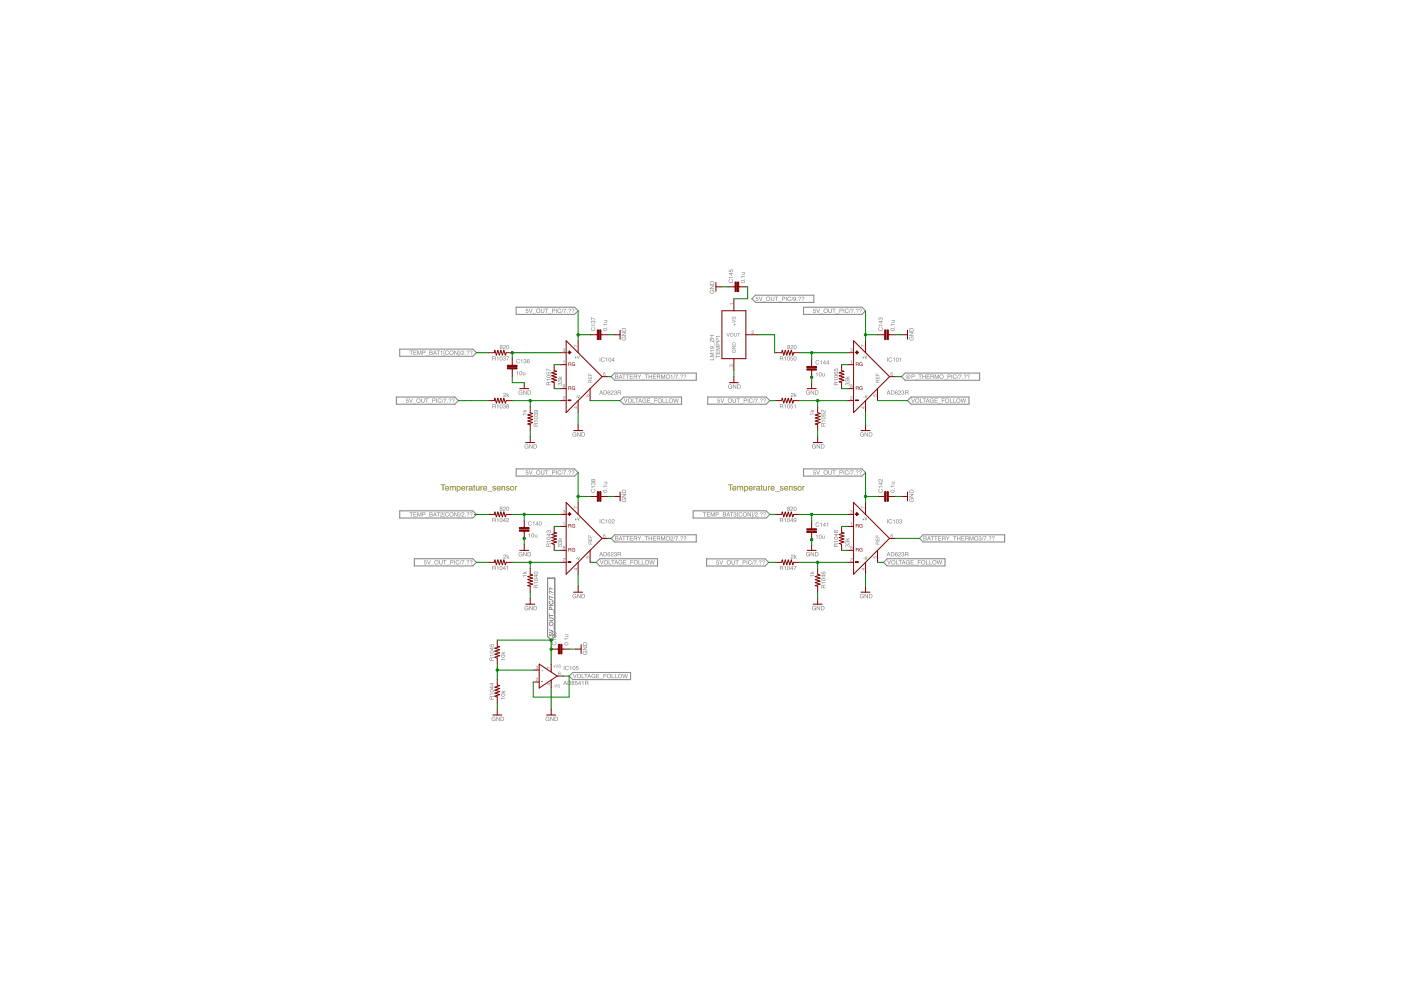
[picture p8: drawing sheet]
<svg xmlns="http://www.w3.org/2000/svg" width="297mm" height="210mm" viewBox="0 0 297 210" stroke-linecap="round" stroke-linejoin="round" font-family="sans-serif">
<g fill="#808000">
<path d="M154.3 102.7h1.1v.2h-.4v1.1h-.2v-1.1h-.5zM155.4 103.2a.43 .43 0 0 1 .5-.1 .43 .43 0 0 1 .2 .5h-.7a.27 .27 0 0 0 .2 .3 .27 .27 0 0 0 .4-.2h.1v.1a.47 .47 0 0 1-.7 .1 .47 .47 0 0 1 0-.7zM155.5 103.3l-.1 .1h.6l-.2-.2zM156.3 103.1l.7 .1a.31 .31 0 0 1 .3-.1 .31 .31 0 0 1 .3 .3v.6h-.2v-.7l-.2-.1-.2 .1v.7h-.1l-.1-.8h-.2l-.1 .8h-.2zM158 103.2a.3 .3 0 0 0 0 .5 .3 .3 0 0 0 .4-.2l-.1-.3zM157.8 103.1l.1 .1a.42 .42 0 0 1 .7 .3 .42 .42 0 0 1-.7 .4v.5h-.1zM158.9 103.2a.43 .43 0 0 1 .5-.1 .43 .43 0 0 1 .2 .5h-.7a.27 .27 0 0 0 .2 .3 .27 .27 0 0 0 .3-.2h.2l-.1 .1a.47 .47 0 0 1-.7 .1 .47 .47 0 0 1 .1-.7zM159 103.3l-.1 .1h.5l-.1-.2zM159.8 103.1h.1v.1l.3-.2v.2l-.3 .2v.6h-.1zM160.5 103.7a.22 .22 0 0 0 .3 .2 .22 .22 0 0 0 .1-.4zM160.5 103.1l.6 .1 .1 .8-.3-.1a.31 .31 0 0 1-.5 .1 .31 .31 0 0 1 .2-.5l.3-.1a.21 .21 0 0 0-.2-.2 .21 .21 0 0 0-.2 .1h-.1zM161.4 102.8l.3 .3-.2 .1v.6l.2 .2-.3-.1v-.7h-.1zM161.8 103.1h.2v.6l.2 .2 .2-.2v-.6h.2v.9l-.2-.2a.32 .32 0 0 1-.3 .2 .32 .32 0 0 1-.3-.3zM162.8 103.1h.2v.1l.3-.2v.2l-.3 .2v.6h-.2zM163.5 103.2a.43 .43 0 0 1 .5-.1 .43 .43 0 0 1 .2 .5h-.7a.27 .27 0 0 0 .2 .3 .27 .27 0 0 0 .4-.2h.1v.1a.47 .47 0 0 1-.7 .1 .47 .47 0 0 1 0-.7zM163.6 103.3l-.1 .1h.6l-.2-.2zM164.3 104.1l1 .1zM165.5 103.1h.4l.2 .1h-.5v.2a.35 .35 0 0 1 .5 .4 .35 .35 0 0 1-.5 .2l-.3-.3h.2a.23 .23 0 0 0 .2 .2 .23 .23 0 0 0 .2-.2v-.1a.34 .34 0 0 1-.4-.1 .34 .34 0 0 1 0-.4zM166.4 103.2a.43 .43 0 0 1 .5-.1 .43 .43 0 0 1 .2 .5h-.7a.27 .27 0 0 0 .2 .3 .27 .27 0 0 0 .3-.2h.2l-.1 .1a.47 .47 0 0 1-.7 .1 .47 .47 0 0 1 .1-.7zM166.5 103.3l-.1 .1h.5l-.1-.2zM167.3 103.1l.1 .1a.33 .33 0 0 1 .4-.1 .33 .33 0 0 1 .2 .3v.6h-.1v-.7l-.2-.1-.2 .1-.1 .7h-.1zM168.3 103.1h.5l.1 .1h-.4v.2a.35 .35 0 0 1 .5 .4 .35 .35 0 0 1-.6 .2l-.2-.3h.2a.23 .23 0 0 0 .2 .2 .23 .23 0 0 0 .2-.2l-.1-.1a.34 .34 0 0 1-.4-.1 .34 .34 0 0 1 0-.4zM169.3 103.5a.32 .32 0 0 0 .6 0 .32 .32 0 0 0-.6 0zM169.1 103.5a.47 .47 0 0 1 .9 0 .47 .47 0 0 1-.9 0zM170.1 103.1h.2v.1l.3-.2v.2l-.3 .2v.6h-.2z" fill-rule="evenodd"/>
<path d="M93.4 102.7h1v.2h-.4v1.1h-.2v-1.1h-.4zM94.5 103.2a.43 .43 0 0 1 .5-.1 .43 .43 0 0 1 .2 .5h-.7a.27 .27 0 0 0 .2 .3 .27 .27 0 0 0 .3-.2h.2l-.1 .1a.47 .47 0 0 1-.7 .1 .47 .47 0 0 1 .1-.7zM94.6 103.3l-.1 .1h.5l-.1-.2zM95.4 103.1l.7 .1a.31 .31 0 0 1 .3-.1 .31 .31 0 0 1 .2 .3v.6h-.1l-.1-.7-.1-.1-.2 .1v.7h-.2v-.8h-.2l-.2 .8h-.1zM97.1 103.2a.3 .3 0 0 0-.1 .5 .3 .3 0 0 0 .5-.2l-.1-.3zM96.8 103.1l.2 .1a.42 .42 0 0 1 .7 .3 .42 .42 0 0 1-.7 .4v.5h-.2zM97.9 103.2a.43 .43 0 0 1 .5-.1 .43 .43 0 0 1 .2 .5h-.6a.27 .27 0 0 0 .2 .3 .27 .27 0 0 0 .3-.2h.1v.1a.47 .47 0 0 1-.7 .1 .47 .47 0 0 1 0-.7zM98 103.3v.1h.5l-.2-.2zM98.8 103.1h.2v.1l.3-.2v.2l-.3 .2v.6h-.2zM99.6 103.7h-.1a.22 .22 0 0 0 .3 .2 .22 .22 0 0 0 .1-.4zM99.5 103.1l.6 .1 .2 .8-.3-.1a.31 .31 0 0 1-.5 .1 .31 .31 0 0 1 .2-.5l.3-.1a.21 .21 0 0 0-.2-.2 .21 .21 0 0 0-.2 .1h-.2zM100.4 102.8l.3 .3-.1 .1v.6l.1 .2-.2-.1-.1-.7h-.1zM100.9 103.1h.2v.6l.1 .2 .3-.2v-.6h.2v.9l-.2-.2a.32 .32 0 0 1-.4 .2 .32 .32 0 0 1-.2-.3zM101.9 103.1h.1v.1l.4-.2v.2l-.3 .2v.6h-.2zM102.6 103.2a.43 .43 0 0 1 .5-.1 .43 .43 0 0 1 .2 .5h-.7a.27 .27 0 0 0 .2 .3 .27 .27 0 0 0 .3-.2h.2l-.1 .1a.47 .47 0 0 1-.7 .1 .47 .47 0 0 1 .1-.7zM102.7 103.3l-.1 .1h.5l-.1-.2zM103.4 104.1l.9 .1zM104.5 103.1h.5l.1 .1h-.4v.2a.35 .35 0 0 1 .5 .4 .35 .35 0 0 1-.6 .2l-.2-.3h.2a.23 .23 0 0 0 .2 .2 .23 .23 0 0 0 .2-.2l-.1-.1a.34 .34 0 0 1-.4-.1 .34 .34 0 0 1 0-.4zM105.4 103.2a.43 .43 0 0 1 .5-.1 .43 .43 0 0 1 .2 .5h-.6a.27 .27 0 0 0 .2 .3 .27 .27 0 0 0 .3-.2h.1v.1a.47 .47 0 0 1-.7 .1 .47 .47 0 0 1 0-.7zM105.5 103.3v.1h.5l-.1-.2zM106.3 103.1l.2 .1a.33 .33 0 0 1 .4-.1 .33 .33 0 0 1 .2 .3v.6h-.2v-.7l-.1-.1-.3 .1v.7h-.2zM107.4 103.1h.4l.2 .1h-.4v.2a.35 .35 0 0 1 .4 .4 .35 .35 0 0 1-.5 .2l-.2-.3h.1a.23 .23 0 0 0 .3 .2 .23 .23 0 0 0 .2-.2l-.1-.1a.34 .34 0 0 1-.4-.1 .34 .34 0 0 1 0-.4zM108.3 103.5a.32 .32 0 0 0 .6 0 .32 .32 0 0 0-.6 0zM108.2 103.5a.47 .47 0 0 1 .9 0 .47 .47 0 0 1-.9 0zM109.2 103.1h.2v.1l.3-.2v.2l-.3 .2v.6h-.2z" fill-rule="evenodd"/>
</g>
<g fill="#808080">
<path d="M188.4 117.2l-.2 .4h.3zM188.3 117.1h.2l.3 .9-.2-.3h-.4l-.2 .3zM189 117.2v.6l.5-.1a.37 .37 0 0 0-.1-.4 .37 .37 0 0 0-.4-.1zM188.9 117.1h.4a.45 .45 0 0 1 .3 .4 .45 .45 0 0 1-.3 .5h-.4zM189.9 117.1h.3l.1 .2-.3-.1-.1 .3a.3 .3 0 0 1 .4 .1 .3 .3 0 0 1-.1 .4 .3 .3 0 0 1-.4-.2zM189.9 117.7a.19 .19 0 0 0 .3 0 .19 .19 0 0 0-.3 0zM190.5 117.2a.31 .31 0 0 1 .5 .1 .31 .31 0 0 1-.3 .4l-.1 .1 .4 .2h-.6l.4-.5a.18 .18 0 0 0 .1-.2 .18 .18 0 0 0-.2-.1 .18 .18 0 0 0-.1 .2zM191.2 117.2l.2-.1a.22 .22 0 0 1 .3 .1 .22 .22 0 0 1-.1 .3 .29 .29 0 0 1-.1 .5 .29 .29 0 0 1-.4-.3h.1a.18 .18 0 0 0 .3 .2 .18 .18 0 0 0 0-.3l-.1-.1 .2-.2a.17 .17 0 0 0-.2-.1 .17 .17 0 0 0-.2 .2zM192 117.2v.3l.5-.1-.1-.2zM191.9 117.1h.4a.25 .25 0 0 1 .3 .1 .25 .25 0 0 1-.1 .3l.1 .5h-.1l-.1-.4h-.1h-.3v.4h-.1z" fill-rule="evenodd"/>
<path d="M179.3 115.5l.3 .1a.29 .29 0 0 1 .5 0 .29 .29 0 0 1-.3 .4v-.1a.18 .18 0 0 0 .2-.2 .18 .18 0 0 0-.3-.1l-.1 .2-.1-.2a.17 .17 0 0 0-.2 .1 .17 .17 0 0 0 .2 .2v.1l-.3-.1zM179.3 114.8l.3 .1a.29 .29 0 0 1 .5 0 .29 .29 0 0 1-.3 .4v-.1a.18 .18 0 0 0 .2-.2 .18 .18 0 0 0-.3 0l-.1 .1-.1-.2a.17 .17 0 0 0-.2 .2 .17 .17 0 0 0 .2 .1v.1l-.3-.1zM179.4 114.1l.3 .2 .4-.3-.3 .4 .3 .2h-.9l.5-.1z" fill-rule="evenodd"/>
<path d="M167 107.7a.15 .15 0 0 0 .3 0 .15 .15 0 0 0-.3 0zM167 108.1a.2 .2 0 0 0 .4 0 .2 .2 0 0 0-.4 0zM167 107.5a.25 .25 0 0 1 .4 0 .25 .25 0 0 1-.1 .3 .27 .27 0 0 1 .1 .4 .27 .27 0 0 1-.4 0 .27 .27 0 0 1 0-.4zM167.6 107.6a.31 .31 0 0 1 .6 0 .32 .32 0 0 1-.4 .5l-.1 .1 .5 .1h-.6l.3-.4a.18 .18 0 0 0 .2-.2 .18 .18 0 0 0-.2-.2 .18 .18 0 0 0-.2 .2zM168.4 107.5a.41 .41 0 0 1 .5 .4 .41 .41 0 0 1-.5 .4l-.1-.4zM168.5 107.6a.33 .33 0 0 0-.1 .3 .33 .33 0 0 0 .3 .3v-.6z" fill-rule="evenodd"/>
<path d="M167.7 117.7a.31 .31 0 0 1 .5 .1 .31 .31 0 0 1-.3 .4l-.1 .2 .4 .1h-.6l.4-.5a.18 .18 0 0 0 .1-.2 .18 .18 0 0 0-.2-.1 .18 .18 0 0 0-.1 .2zM168.4 117.6l.1 .5 .4-.3-.2 .3 .2 .4-.3-.4-.2 .4z" fill-rule="evenodd"/>
<path d="M171.7 122h.9v.1h-.6l-.1 .2zM171.9 121.1l.3 .3 .4-.3-.3 .4 .3 .2h-.9l.5-.1z" fill-rule="evenodd"/>
<path d="M188.8 104a.41 .41 0 0 1 .6-.1 .41 .41 0 0 1 .2 .5h-.6zM188.9 104.1a.3 .3 0 0 0 .3 .2 .3 .3 0 0 0 .3-.3zM189.5 103.6l.2 .1zM188.8 103h.9v.1h-.6l-.1 .2zM189 102.2h.7l-.1 .1a.23 .23 0 0 1 .1 .2 .23 .23 0 0 1-.2 .2h-.5l.6-.3z" fill-rule="evenodd"/>
<path d="M192.9 105.7h.2a.36 .36 0 0 0-.2 .4 .36 .36 0 0 0 .4 .2 .36 .36 0 0 0 .2-.5h-.2l-.1 .2v-.4h.5l-.1 .2a.45 .45 0 0 1-.1 .6 .45 .45 0 0 1-.6-.1 .45 .45 0 0 1 0-.6zM192.8 104.7h.9l-.7 .6h.7v.2h-.9v-.2l.7-.4h-.7zM193 104l-.1 .4h.7l-.1-.4zM192.9 103.9l.4-.1 .3 .2 .1 .6h-.9z" fill-rule="evenodd"/>
<path d="M172.3 128.6l.4-.1 .3 .3a.36 .36 0 0 0-.5-.2 .36 .36 0 0 0-.2 .4 .36 .36 0 0 0 .5 .2l.1-.2-.3-.1h.4v.5l-.1-.1a.45 .45 0 0 1-.7-.1 .45 .45 0 0 1 .1-.6zM173.2 128.5h.1l.5 .7v-.7h.1v.9l-.6-.7v.7h-.1zM174.2 128.6v.7l.5-.2a.37 .37 0 0 0-.1-.4 .37 .37 0 0 0-.4-.1zM174.1 128.5h.3a.45 .45 0 0 1 .4 .4 .45 .45 0 0 1-.4 .5h-.3z" fill-rule="evenodd"/>
<path d="M182.4 126l.4-.1 .3 .3a.36 .36 0 0 0-.5-.2 .36 .36 0 0 0-.1 .5 .36 .36 0 0 0 .4 .2l.1-.2-.3-.1h.4v.4l-.1-.1a.45 .45 0 0 1-.6 0 .45 .45 0 0 1 0-.7zM183.3 125.9h.2l.4 .8v-.8h.1v.9l-.6-.7v.7h-.1zM184.3 126v.7l.5-.1a.37 .37 0 0 0 0-.5 .37 .37 0 0 0-.5-.1zM184.2 125.9h.4a.45 .45 0 0 1 .4 .5 .45 .45 0 0 1-.4 .4h-.4z" fill-rule="evenodd"/>
<path d="M171 117.2l.4-.2 .3 .3a.36 .36 0 0 0-.5-.2 .36 .36 0 0 0-.2 .5 .36 .36 0 0 0 .5 .2l.1-.2-.3-.1h.4v.5l-.1-.2a.45 .45 0 0 1-.7 0 .45 .45 0 0 1 .1-.6zM171.9 117.1h.1l.5 .7v-.7h.1v.9l-.6-.8v.8h-.1zM172.9 117.2v.6l.5-.1a.37 .37 0 0 0-.1-.4 .37 .37 0 0 0-.4-.1zM172.8 117.1h.4a.45 .45 0 0 1 .3 .4 .45 .45 0 0 1-.3 .5h-.4z" fill-rule="evenodd"/>
<path d="M188.4 82.9l-.2 .4h.3zM188.3 82.8h.2l.3 .9-.2-.3h-.4l-.2 .3zM189 82.9v.7l.5-.2a.37 .37 0 0 0-.1-.4 .37 .37 0 0 0-.4-.1zM188.9 82.8h.4a.45 .45 0 0 1 .3 .4 .45 .45 0 0 1-.3 .5h-.4zM189.9 82.9l.3-.1 .1 .2-.3-.1-.1 .3a.3 .3 0 0 1 .4 .1 .3 .3 0 0 1-.1 .4 .3 .3 0 0 1-.4-.2zM189.9 83.4a.19 .19 0 0 0 .3 0 .19 .19 0 0 0-.3 0zM190.5 82.9a.31 .31 0 0 1 .5 .1 .31 .31 0 0 1-.3 .4l-.1 .2 .4 .1h-.6l.4-.4a.18 .18 0 0 0 .1-.2 .18 .18 0 0 0-.2-.2 .18 .18 0 0 0-.1 .2zM191.2 82.9l.2-.1a.22 .22 0 0 1 .3 .1 .22 .22 0 0 1-.1 .3 .29 .29 0 0 1-.1 .5 .29 .29 0 0 1-.4-.3h.1a.18 .18 0 0 0 .3 .2 .18 .18 0 0 0 0-.3l-.1-.1 .2-.2a.17 .17 0 0 0-.2-.1 .17 .17 0 0 0-.2 .2zM192 82.9v.3l.5-.1-.1-.2zM191.9 82.8h.4a.25 .25 0 0 1 .3 .1 .25 .25 0 0 1-.1 .3l.1 .5h-.1l-.1-.3-.1-.1h-.3v.4h-.1z" fill-rule="evenodd"/>
<path d="M179.3 81.2l.3 .1a.29 .29 0 0 1 .5 0 .29 .29 0 0 1-.3 .4v-.1a.18 .18 0 0 0 .2-.2 .18 .18 0 0 0-.3 0l-.1 .1-.1-.2a.17 .17 0 0 0-.2 .2 .17 .17 0 0 0 .2 .1v.1l-.3-.1zM179.3 80.5l.3 .1a.29 .29 0 0 1 .5 0 .29 .29 0 0 1-.3 .4v-.1a.18 .18 0 0 0 .2-.2 .18 .18 0 0 0-.3 0l-.1 .1-.1-.2a.17 .17 0 0 0-.2 .2 .17 .17 0 0 0 .2 .1v.1l-.3-.1zM179.4 79.8l.3 .2 .4-.2-.3 .3 .3 .2h-.9l.5-.1z" fill-rule="evenodd"/>
<path d="M167 73.4a.15 .15 0 0 0 .3 0 .15 .15 0 0 0-.3 0zM167 73.8a.2 .2 0 0 0 .4 0 .2 .2 0 0 0-.4 0zM167 73.2a.25 .25 0 0 1 .4 0 .25 .25 0 0 1-.1 .4 .27 .27 0 0 1 .1 .4 .27 .27 0 0 1-.4 0 .27 .27 0 0 1 0-.4zM167.6 73.3a.31 .31 0 0 1 .6 .1 .31 .31 0 0 1-.4 .4l-.1 .1 .5 .1h-.6l.3-.4a.18 .18 0 0 0 .2-.2 .18 .18 0 0 0-.2-.2 .18 .18 0 0 0-.2 .3zM168.4 73.2a.41 .41 0 0 1 .5 .4 .41 .41 0 0 1-.5 .4l-.1-.4zM168.5 73.3a.33 .33 0 0 0-.1 .4 .33 .33 0 0 0 .3 .2v-.6z" fill-rule="evenodd"/>
<path d="M167.7 83.4a.31 .31 0 0 1 .5 .1 .31 .31 0 0 1-.3 .4l-.1 .2 .4 .1h-.6l.4-.4a.18 .18 0 0 0 .1-.2 .18 .18 0 0 0-.2-.2 .18 .18 0 0 0-.1 .2zM168.4 83.3l.1 .5 .4-.3-.2 .3 .2 .4-.3-.3-.2 .3z" fill-rule="evenodd"/>
<path d="M171.7 87.7h.9v.1h-.6l-.1 .2zM171.9 86.9l.3 .2 .4-.3-.3 .4 .3 .2h-.9l.5-.1z" fill-rule="evenodd"/>
<path d="M188.8 69.7a.41 .41 0 0 1 .6-.1 .41 .41 0 0 1 .2 .5h-.6zM188.9 69.8a.3 .3 0 0 0 .3 .3 .3 .3 0 0 0 .3-.4zM189.5 69.3l.2 .1zM188.8 68.7h.9v.2h-.6l-.1 .2zM189 67.9h.7l-.1 .1a.23 .23 0 0 1 .1 .2 .23 .23 0 0 1-.2 .2h-.5l.6-.2z" fill-rule="evenodd"/>
<path d="M192.9 71.4h.2a.36 .36 0 0 0-.2 .5 .36 .36 0 0 0 .4 .1 .36 .36 0 0 0 .2-.4l-.2-.1-.1 .3v-.4h.5l-.1 .1a.45 .45 0 0 1-.1 .6 .45 .45 0 0 1-.6 0 .45 .45 0 0 1 0-.7zM192.8 70.5h.9l-.7 .6h.7v.1h-.9v-.2l.7-.4h-.7zM193 69.7l-.1 .5h.7l-.1-.5zM192.9 69.6l.4-.1 .3 .2 .1 .6h-.9z" fill-rule="evenodd"/>
<path d="M172.3 94.3l.4-.1 .3 .3a.36 .36 0 0 0-.5-.2 .36 .36 0 0 0-.2 .5 .36 .36 0 0 0 .5 .1l.1-.2-.3-.1h.4v.5l-.1-.1a.45 .45 0 0 1-.7 0 .45 .45 0 0 1 .1-.7zM173.2 94.2h.1l.5 .7v-.7h.1v.9l-.6-.7v.7h-.1zM174.2 94.3v.7l.5-.2a.37 .37 0 0 0-.1-.4 .37 .37 0 0 0-.4-.1zM174.1 94.2h.3a.45 .45 0 0 1 .4 .5 .45 .45 0 0 1-.4 .4h-.3z" fill-rule="evenodd"/>
<path d="M182.4 91.8l.4-.1 .3 .2a.36 .36 0 0 0-.5-.1 .36 .36 0 0 0-.1 .4 .36 .36 0 0 0 .4 .2l.1-.2-.3-.1h.4v.5l-.1-.2a.45 .45 0 0 1-.6 0 .45 .45 0 0 1 0-.6zM183.3 91.7h.2l.4 .7v-.7h.1v.9l-.6-.8v.8h-.1zM184.3 91.8v.7l.5-.2a.37 .37 0 0 0 0-.4 .37 .37 0 0 0-.5-.1zM184.2 91.7h.4a.45 .45 0 0 1 .4 .4 .45 .45 0 0 1-.4 .5h-.4z" fill-rule="evenodd"/>
<path d="M171 82.9l.4-.1 .3 .2a.36 .36 0 0 0-.5-.1 .36 .36 0 0 0-.2 .4 .36 .36 0 0 0 .5 .2l.1-.2-.3-.1h.4v.5l-.1-.1a.45 .45 0 0 1-.7-.1 .45 .45 0 0 1 .1-.6zM171.9 82.8h.1l.5 .7v-.7h.1v.9l-.6-.8v.8h-.1zM172.9 82.9v.7l.5-.2a.37 .37 0 0 0-.1-.4 .37 .37 0 0 0-.4-.1zM172.8 82.8h.4a.45 .45 0 0 1 .3 .4 .45 .45 0 0 1-.3 .5h-.4z" fill-rule="evenodd"/>
<path d="M127.4 117.2l-.1 .4h.3zM127.4 117.1h.1l.3 .9-.2-.3h-.3l-.3 .3zM128.1 117.2v.6l.4-.1a.37 .37 0 0 0 0-.4 .37 .37 0 0 0-.4-.1zM128 117.1h.3a.45 .45 0 0 1 .4 .4 .45 .45 0 0 1-.4 .5h-.3zM129 117.1h.2l.2 .2-.4-.1-.1 .3a.3 .3 0 0 1 .5 .1 .3 .3 0 0 1-.2 .4 .3 .3 0 0 1-.4-.2zM128.9 117.7a.2 .2 0 0 0 .4 0 .2 .2 0 0 0-.4 0zM129.6 117.2a.31 .31 0 0 1 .5 .1 .31 .31 0 0 1-.4 .4l-.1 .1 .5 .2h-.6l.3-.5a.18 .18 0 0 0 .2-.2 .18 .18 0 0 0-.2-.1 .18 .18 0 0 0-.2 .2zM130.2 117.2l.3-.1a.22 .22 0 0 1 .2 .1 .22 .22 0 0 1-.1 .3 .29 .29 0 0 1 0 .5 .29 .29 0 0 1-.4-.3h.1a.18 .18 0 0 0 .2 .2 .18 .18 0 0 0 0-.3l-.1-.1 .2-.2a.17 .17 0 0 0-.2-.1 .17 .17 0 0 0-.1 .2zM131.1 117.2v.3l.4-.1v-.2zM131 117.1h.4a.25 .25 0 0 1 .2 .1 .25 .25 0 0 1-.1 .3l.2 .5h-.2v-.4h-.2h-.2v.4h-.1z" fill-rule="evenodd"/>
<path d="M118.3 115.5l.4 .1a.29 .29 0 0 1 .5 0 .29 .29 0 0 1-.3 .4v-.1a.18 .18 0 0 0 .2-.2 .18 .18 0 0 0-.3-.1l-.1 .2-.2-.2a.17 .17 0 0 0-.1 .1 .17 .17 0 0 0 .2 .2v.1l-.3-.1zM118.3 114.8l.4 .1a.29 .29 0 0 1 .5 0 .29 .29 0 0 1-.3 .4v-.1a.18 .18 0 0 0 .2-.2 .18 .18 0 0 0-.3 0l-.1 .1-.2-.2a.17 .17 0 0 0-.1 .2 .17 .17 0 0 0 .2 .1v.1l-.3-.1zM118.5 114.1l.2 .2 .5-.3-.4 .4 .4 .2h-.9l.5-.1z" fill-rule="evenodd"/>
<path d="M106.1 107.7a.15 .15 0 0 0 .3 0 .15 .15 0 0 0-.3 0zM106.1 108.1a.18 .18 0 0 0 .3 0 .18 .18 0 0 0-.3 0zM106 107.5a.25 .25 0 0 1 .4 0 .25 .25 0 0 1 0 .3 .27 .27 0 0 1 .1 .4 .27 .27 0 0 1-.5 0 .27 .27 0 0 1 .1-.4zM106.7 107.6a.31 .31 0 0 1 .5 0 .31 .31 0 0 1-.3 .5l-.1 .1 .4 .1h-.6l.4-.4a.18 .18 0 0 0 .1-.2 .18 .18 0 0 0-.2-.2 .18 .18 0 0 0-.1 .2zM107.5 107.5a.41 .41 0 0 1 .4 .4 .41 .41 0 0 1-.4 .4l-.2-.4zM107.6 107.6a.33 .33 0 0 0-.2 .3 .33 .33 0 0 0 .4 .3v-.6z" fill-rule="evenodd"/>
<path d="M106.8 117.7a.31 .31 0 0 1 .5 .1 .31 .31 0 0 1-.4 .4l-.1 .2 .5 .1h-.6l.3-.5a.18 .18 0 0 0 .2-.2 .18 .18 0 0 0-.2-.1 .18 .18 0 0 0-.2 .2zM107.4 117.6l.1 .5 .5-.3-.3 .3 .3 .4-.4-.4-.2 .4z" fill-rule="evenodd"/>
<path d="M110.8 122h.9v.1h-.7v.2zM111 121.1l.3 .3 .4-.3-.4 .4 .4 .2h-.9l.5-.1z" fill-rule="evenodd"/>
<path d="M127.9 104a.41 .41 0 0 1 .5-.1 .41 .41 0 0 1 .2 .5h-.5zM128 104.1a.3 .3 0 0 0 .3 .2 .3 .3 0 0 0 .3-.3zM128.6 103.6l.1 .1zM127.9 103h.8v.1h-.6l-.1 .2zM128.1 102.2h.6l-.1 .1a.23 .23 0 0 1 .1 .2 .23 .23 0 0 1-.2 .2h-.4l.6-.3z" fill-rule="evenodd"/>
<path d="M132 105.7h.1a.36 .36 0 0 0-.2 .4 .36 .36 0 0 0 .5 .2 .36 .36 0 0 0 .2-.5h-.2l-.1 .2v-.4h.4l-.1 .2a.45 .45 0 0 1 0 .6 .45 .45 0 0 1-.7-.1 .45 .45 0 0 1 .1-.6zM131.8 104.7h.9l-.7 .6h.7v.2h-.9v-.2l.8-.4h-.8zM132 104l-.1 .4h.7l-.1-.4zM132 103.9l.4-.1 .3 .2v.6h-.9z" fill-rule="evenodd"/>
<path d="M111.3 128.6l.5-.1 .2 .3a.36 .36 0 0 0-.5-.2 .36 .36 0 0 0-.1 .4 .36 .36 0 0 0 .4 .2l.1-.2-.3-.1h.4v.5l-.1-.1a.45 .45 0 0 1-.6-.1 .45 .45 0 0 1 0-.6zM112.2 128.5h.2l.4 .7v-.7h.1v.9l-.6-.7v.7h-.1zM113.2 128.6v.7l.5-.2a.37 .37 0 0 0 0-.4 .37 .37 0 0 0-.5-.1zM113.1 128.5h.4a.45 .45 0 0 1 .4 .4 .45 .45 0 0 1-.4 .5h-.4z" fill-rule="evenodd"/>
<path d="M121.5 126l.4-.1 .3 .3a.36 .36 0 0 0-.5-.2 .36 .36 0 0 0-.2 .5 .36 .36 0 0 0 .5 .2l.1-.2-.3-.1h.4v.4l-.1-.1a.45 .45 0 0 1-.7 0 .45 .45 0 0 1 .1-.7zM122.4 125.9h.1l.5 .8v-.8h.1v.9l-.6-.7v.7h-.1zM123.4 126v.7l.5-.1a.37 .37 0 0 0-.1-.5 .37 .37 0 0 0-.4-.1zM123.3 125.9h.3a.45 .45 0 0 1 .4 .5 .45 .45 0 0 1-.4 .4h-.3z" fill-rule="evenodd"/>
<path d="M110.1 117.2l.4-.2 .2 .3a.36 .36 0 0 0-.4-.2 .36 .36 0 0 0-.2 .5 .36 .36 0 0 0 .5 .2l.1-.2-.3-.1h.4v.5l-.1-.2a.45 .45 0 0 1-.7 0 .45 .45 0 0 1 .1-.6zM111 117.1h.1l.4 .7v-.7h.2v.9l-.6-.8v.8h-.1zM112 117.2v.6l.4-.1a.37 .37 0 0 0 0-.4 .37 .37 0 0 0-.4-.1zM111.9 117.1h.3a.45 .45 0 0 1 .4 .4 .45 .45 0 0 1-.4 .5h-.3z" fill-rule="evenodd"/>
<path d="M127.4 82.9l-.1 .4h.3zM127.4 82.8h.1l.3 .9-.2-.3h-.3l-.3 .3zM128.1 82.9v.7l.4-.2a.37 .37 0 0 0 0-.4 .37 .37 0 0 0-.4-.1zM128 82.8h.3a.45 .45 0 0 1 .4 .4 .45 .45 0 0 1-.4 .5h-.3zM129 82.9l.2-.1 .2 .2-.4-.1-.1 .3a.3 .3 0 0 1 .5 .1 .3 .3 0 0 1-.2 .4 .3 .3 0 0 1-.4-.2zM128.9 83.4a.2 .2 0 0 0 .4 0 .2 .2 0 0 0-.4 0zM129.6 82.9a.31 .31 0 0 1 .5 .1 .31 .31 0 0 1-.4 .4l-.1 .2 .5 .1h-.6l.3-.4a.18 .18 0 0 0 .2-.2 .18 .18 0 0 0-.2-.2 .18 .18 0 0 0-.2 .2zM130.2 82.9l.3-.1a.22 .22 0 0 1 .2 .1 .22 .22 0 0 1-.1 .3 .29 .29 0 0 1 0 .5 .29 .29 0 0 1-.4-.3h.1a.18 .18 0 0 0 .2 .2 .18 .18 0 0 0 0-.3l-.1-.1 .2-.2a.17 .17 0 0 0-.2-.1 .17 .17 0 0 0-.1 .2zM131.1 82.9v.3l.4-.1v-.2zM131 82.8h.4a.25 .25 0 0 1 .2 .1 .25 .25 0 0 1-.1 .3l.2 .5h-.2v-.3l-.2-.1h-.2v.4h-.1z" fill-rule="evenodd"/>
<path d="M118.3 81.2l.4 .1a.29 .29 0 0 1 .5 0 .29 .29 0 0 1-.3 .4v-.1a.18 .18 0 0 0 .2-.2 .18 .18 0 0 0-.3 0l-.1 .1-.2-.2a.17 .17 0 0 0-.1 .2 .17 .17 0 0 0 .2 .1v.1l-.3-.1zM118.3 80.5l.4 .1a.29 .29 0 0 1 .5 0 .29 .29 0 0 1-.3 .4v-.1a.18 .18 0 0 0 .2-.2 .18 .18 0 0 0-.3 0l-.1 .1-.2-.2a.17 .17 0 0 0-.1 .2 .17 .17 0 0 0 .2 .1v.1l-.3-.1zM118.5 79.8l.2 .2 .5-.2-.4 .3 .4 .2h-.9l.5-.1z" fill-rule="evenodd"/>
<path d="M106.1 73.4a.15 .15 0 0 0 .3 0 .15 .15 0 0 0-.3 0zM106.1 73.8a.18 .18 0 0 0 .3 0 .18 .18 0 0 0-.3 0zM106 73.2a.25 .25 0 0 1 .4 0 .25 .25 0 0 1 0 .4 .27 .27 0 0 1 .1 .4 .27 .27 0 0 1-.5 0 .27 .27 0 0 1 .1-.4zM106.7 73.3a.31 .31 0 0 1 .5 .1 .31 .31 0 0 1-.3 .4l-.1 .1 .4 .1h-.6l.4-.4a.18 .18 0 0 0 .1-.2 .18 .18 0 0 0-.2-.2 .18 .18 0 0 0-.1 .3zM107.5 73.2a.41 .41 0 0 1 .4 .4 .41 .41 0 0 1-.4 .4l-.2-.4zM107.6 73.3a.33 .33 0 0 0-.2 .4 .33 .33 0 0 0 .4 .2v-.6z" fill-rule="evenodd"/>
<path d="M106.8 83.4a.31 .31 0 0 1 .5 .1 .31 .31 0 0 1-.4 .4l-.1 .2 .5 .1h-.6l.3-.4a.18 .18 0 0 0 .2-.2 .18 .18 0 0 0-.2-.2 .18 .18 0 0 0-.2 .2zM107.4 83.3l.1 .5 .5-.3-.3 .3 .3 .4-.4-.3-.2 .3z" fill-rule="evenodd"/>
<path d="M110.8 87.7h.9v.1h-.7v.2zM111 86.9l.3 .2 .4-.3-.4 .4 .4 .2h-.9l.5-.1z" fill-rule="evenodd"/>
<path d="M127.9 69.7a.41 .41 0 0 1 .5-.1 .41 .41 0 0 1 .2 .5h-.5zM128 69.8a.3 .3 0 0 0 .3 .3 .3 .3 0 0 0 .3-.4zM128.6 69.3l.1 .1zM127.9 68.7h.8v.2h-.6l-.1 .2zM128.1 67.9h.6l-.1 .1a.23 .23 0 0 1 .1 .2 .23 .23 0 0 1-.2 .2h-.4l.6-.2z" fill-rule="evenodd"/>
<path d="M132 71.4h.1a.36 .36 0 0 0-.2 .5 .36 .36 0 0 0 .5 .1 .36 .36 0 0 0 .2-.4l-.2-.1-.1 .3v-.4h.4l-.1 .1a.45 .45 0 0 1 0 .6 .45 .45 0 0 1-.7 0 .45 .45 0 0 1 .1-.7zM131.8 70.5h.9l-.7 .6h.7v.1h-.9v-.2l.8-.4h-.8zM132 69.7l-.1 .5h.7l-.1-.5zM132 69.6l.4-.1 .3 .2v.6h-.9z" fill-rule="evenodd"/>
<path d="M111.3 94.3l.5-.1 .2 .3a.36 .36 0 0 0-.5-.2 .36 .36 0 0 0-.1 .5 .36 .36 0 0 0 .4 .1l.1-.2-.3-.1h.4v.5l-.1-.1a.45 .45 0 0 1-.6 0 .45 .45 0 0 1 0-.7zM112.2 94.2h.2l.4 .7v-.7h.1v.9l-.6-.7v.7h-.1zM113.2 94.3v.7l.5-.2a.37 .37 0 0 0 0-.4 .37 .37 0 0 0-.5-.1zM113.1 94.2h.4a.45 .45 0 0 1 .4 .5 .45 .45 0 0 1-.4 .4h-.4z" fill-rule="evenodd"/>
<path d="M121.5 91.8l.4-.1 .3 .2a.36 .36 0 0 0-.5-.1 .36 .36 0 0 0-.2 .4 .36 .36 0 0 0 .5 .2l.1-.2-.3-.1h.4v.5l-.1-.2a.45 .45 0 0 1-.7 0 .45 .45 0 0 1 .1-.6zM122.4 91.7h.1l.5 .7v-.7h.1v.9l-.6-.8v.8h-.1zM123.4 91.8v.7l.5-.2a.37 .37 0 0 0-.1-.4 .37 .37 0 0 0-.4-.1zM123.3 91.7h.3a.45 .45 0 0 1 .4 .4 .45 .45 0 0 1-.4 .5h-.3z" fill-rule="evenodd"/>
<path d="M110.1 82.9l.4-.1 .2 .2a.36 .36 0 0 0-.4-.1 .36 .36 0 0 0-.2 .4 .36 .36 0 0 0 .5 .2l.1-.2-.3-.1h.4v.5l-.1-.1a.45 .45 0 0 1-.7-.1 .45 .45 0 0 1 .1-.6zM111 82.8h.1l.4 .7v-.7h.2v.9l-.6-.8v.8h-.1zM112 82.9v.7l.4-.2a.37 .37 0 0 0 0-.4 .37 .37 0 0 0-.4-.1zM111.9 82.8h.3a.45 .45 0 0 1 .4 .4 .45 .45 0 0 1-.4 .5h-.3z" fill-rule="evenodd"/>
<path d="M119.8 144.5l-.1 .4h.3zM119.8 144.4h.1l.3 .8-.2-.2h-.4l-.2 .2zM120.5 144.5v.6l.4-.1a.37 .37 0 0 0 0-.4 .37 .37 0 0 0-.4-.1zM120.3 144.4h.4a.45 .45 0 0 1 .4 .4 .45 .45 0 0 1-.4 .4h-.4zM121.3 144.6a.15 .15 0 0 0 .3 0 .15 .15 0 0 0-.3 0zM121.3 145a.2 .2 0 0 0 .4 0 .2 .2 0 0 0-.4 0zM121.3 144.4a.25 .25 0 0 1 .4 0 .25 .25 0 0 1-.1 .4 .27 .27 0 0 1 .1 .4 .27 .27 0 0 1-.4 0 .27 .27 0 0 1 0-.4zM122 144.4h.4l-.3 .1-.1 .2a.3 .3 0 0 1 .5 .2 .3 .3 0 0 1-.2 .4 .3 .3 0 0 1-.4-.3h.1a.19 .19 0 0 0 .3 .1 .19 .19 0 0 0 0-.3 .19 .19 0 0 0-.3 .1zM122.9 144.5l-.2 .4h.2zM123 144.4l.1 .5h.1l-.1 .3-.2-.2h-.3zM123.3 144.5l.4-.1v.8h-.2v-.6zM124.2 144.5v.3l.4-.1-.1-.2zM124 144.4h.4a.25 .25 0 0 1 .3 .1 .25 .25 0 0 1-.1 .3l.2 .4h-.2v-.3h-.2h-.2v.3h-.2z" fill-rule="evenodd"/>
<path d="M114.9 142l.1 .2h.2l-.2 .1v.2l-.1-.2h-.2l.2-.1z" fill-rule="evenodd"/>
<path d="M114.9 144.5h.2z" fill-rule="evenodd"/>
<path d="M117.5 141.1l.1 .2h.1l-.1 .1v.2l-.1-.2h-.2l.2-.1zM117.8 140.9l.3 .6 .2-.6-.2 .7zM118.5 141h.4h-.3v.2a.22 .22 0 0 1 .3 .1 .22 .22 0 0 1-.2 .3 .22 .22 0 0 1-.2-.2l.2 .1 .1-.2a.23 .23 0 0 1-.3-.1 .23 .23 0 0 1 0-.2z" fill-rule="evenodd"/>
<path d="M117.3 145.5h.2zM117.6 145.1l.2 .6 .3-.6-.2 .7zM118.3 145.2h.4h-.3v.2a.22 .22 0 0 1 .3 .1 .22 .22 0 0 1-.2 .3 .22 .22 0 0 1-.2-.3l.2 .2v-.2a.23 .23 0 0 1-.2-.1 .23 .23 0 0 1 0-.2z" fill-rule="evenodd"/>
<path d="M119.6 136.4a.41 .41 0 0 1 .6-.2 .41 .41 0 0 1 .2 .6h-.6zM119.7 136.4a.3 .3 0 0 0 .4 .3 .3 .3 0 0 0 .2-.3zM120.4 135.9l.1 .2zM119.6 135.4h.9v.1h-.6l-.1 .2zM119.8 134.5h.7l-.1 .1a.23 .23 0 0 1 .1 .3 .23 .23 0 0 1-.2 .2h-.5l.6-.3z" fill-rule="evenodd"/>
<path d="M106.2 139.7h.9v.1h-.6l-.1 .2zM106.3 139a.41 .41 0 0 1 .5-.2 .41 .41 0 0 1 .2 .6h-.6zM106.3 139a.3 .3 0 0 0 .4 .3 .3 .3 0 0 0 .2-.3zM106.4 138.2l.3 .2 .4-.2-.3 .3 .3 .2h-.9l.5-.1z" fill-rule="evenodd"/>
<path d="M106.2 148h.9v.1h-.6l-.1 .2zM106.3 147.2a.41 .41 0 0 1 .5-.1 .41 .41 0 0 1 .2 .5h-.6zM106.3 147.3a.3 .3 0 0 0 .4 .3 .3 .3 0 0 0 .2-.3zM106.4 146.4l.3 .3 .4-.3-.3 .4 .3 .2h-.9l.5-.2z" fill-rule="evenodd"/>
<path d="M104.4 152.1l.4-.1 .2 .2a.36 .36 0 0 0-.4-.1 .36 .36 0 0 0-.2 .4 .36 .36 0 0 0 .5 .2v-.2l-.2-.1h.4v.5l-.2-.2a.45 .45 0 0 1-.6 0 .45 .45 0 0 1 .1-.6zM105.2 152h.2l.4 .7v-.7h.1v.9l-.5-.8v.8h-.2zM106.3 152.1v.7l.4-.2a.37 .37 0 0 0 0-.4 .37 .37 0 0 0-.4-.1zM106.1 152h.4a.45 .45 0 0 1 .4 .4 .45 .45 0 0 1-.4 .5h-.4z" fill-rule="evenodd"/>
<path d="M115.8 152.1l.4-.1 .3 .2a.36 .36 0 0 0-.5-.1 .36 .36 0 0 0-.2 .4 .36 .36 0 0 0 .5 .2l.1-.2-.3-.1h.4v.5l-.1-.2a.45 .45 0 0 1-.7 0 .45 .45 0 0 1 .1-.6zM116.7 152h.1l.5 .7v-.7h.1v.9l-.6-.8v.8h-.1zM117.7 152.1v.7l.5-.2a.37 .37 0 0 0-.1-.4 .37 .37 0 0 0-.4-.1zM117.6 152h.3a.45 .45 0 0 1 .4 .4 .45 .45 0 0 1-.4 .5h-.3z" fill-rule="evenodd"/>
<path d="M123.7 138.1l.2-.1a.36 .36 0 0 0-.2 .5 .36 .36 0 0 0 .5 .2 .36 .36 0 0 0 .1-.5l-.2-.1-.1 .3v-.4h.5l-.1 .1a.45 .45 0 0 1-.1 .7 .45 .45 0 0 1-.6-.1 .45 .45 0 0 1 0-.6zM123.6 137.1h.9l-.7 .6h.7v.1h-.9v-.1l.7-.5h-.7zM123.8 136.4l-.1 .4h.7l-.1-.4zM123.7 136.3l.5-.1 .2 .2 .1 .5h-.9z" fill-rule="evenodd"/>
<path d="M157.1 59.6a.41 .41 0 0 1 .5-.2 .41 .41 0 0 1 .2 .6h-.5zM157.2 59.6a.3 .3 0 0 0 .3 .3 .3 .3 0 0 0 .3-.3zM157.8 59.1l.1 .2zM157.1 58.6h.8v.1h-.6l-.1 .2zM157.3 57.7h.6l-.1 .1a.23 .23 0 0 1 .1 .3 .23 .23 0 0 1-.2 .1h-.4l.6-.2z" fill-rule="evenodd"/>
<path d="M150.6 61.5h.2a.36 .36 0 0 0-.2 .4 .36 .36 0 0 0 .5 .2 .36 .36 0 0 0 .1-.5h-.2l-.1 .2v-.4h.5l-.1 .2a.45 .45 0 0 1-.1 .6 .45 .45 0 0 1-.6-.1 .45 .45 0 0 1 0-.6zM150.5 60.5h.9l-.7 .6h.7v.2h-.9v-.2l.7-.4h-.7zM150.7 59.8l-.1 .4h.7l-.1-.4zM150.6 59.7l.5-.1 .2 .2 .1 .6h-.9z" fill-rule="evenodd"/>
<path d="M154.5 81.6l.4-.1 .3 .3a.36 .36 0 0 0-.5-.2 .36 .36 0 0 0-.2 .5 .36 .36 0 0 0 .5 .2l.1-.3-.3-.1h.4v.5l-.1-.1a.45 .45 0 0 1-.7 0 .45 .45 0 0 1 .1-.7zM155.4 81.5h.1l.5 .7v-.7h.1v.9l-.6-.7v.7h-.1zM156.4 81.6v.7l.5-.2a.37 .37 0 0 0-.1-.4 .37 .37 0 0 0-.4-.1zM156.3 81.5h.4a.45 .45 0 0 1 .3 .5 .45 .45 0 0 1-.3 .4h-.4z" fill-rule="evenodd"/>
<path d="M150.5 76.2h.8l.1-.4v.6h-.9zM150.5 74.8h.9v.1h-.8l.8 .3v.1l-.8 .3h.8v.1h-.9v-.2l.8-.3-.8-.2zM150.5 74.3h.9v.1h-.6l-.1 .2zM150.6 73.5a.41 .41 0 0 1 .5-.1 .41 .41 0 0 1 .2 .6v-.4l-.3-.1a.3 .3 0 0 1 0 .4 .3 .3 0 0 1-.4 .1 .3 .3 0 0 1 0-.5zM150.6 73.7a.2 .2 0 0 0 .4 0 .2 .2 0 0 0-.4 0zM151.5 72.6l.1 .7zM150.5 71.9l.8 .6 .1-.6v.7l-.8-.5-.1 .5zM150.5 71.1h.9v.1h-.4v.5h.4v.1h-.9v-.1h.4v-.5h-.4z" fill-rule="evenodd"/>
<path d="M109.5 78.8l.3-.1v.8h-.1v-.6zM110.3 78.7a.41 .41 0 0 1 .4 .4 .41 .41 0 0 1-.4 .4l-.2-.4zM110.3 78.8a.33 .33 0 0 0-.1 .4 .33 .33 0 0 0 .3 .2l.1-.5zM110.8 78.9l.3 .6 .3-.6v.6h-.1a.23 .23 0 0 1-.3 .1 .23 .23 0 0 1-.2-.3z" fill-rule="evenodd"/>
<path d="M112 113.3l.4-.2v.9h-.2v-.7zM112.8 113.1a.41 .41 0 0 1 .5 .4 .41 .41 0 0 1-.5 .4l-.2-.4zM112.9 113.2a.33 .33 0 0 0-.2 .4 .33 .33 0 0 0 .4 .2v-.5zM113.4 113.3l.2 .6 .3-.6v.7l-.1-.1a.23 .23 0 0 1-.2 .1 .23 .23 0 0 1-.2-.3z" fill-rule="evenodd"/>
<path d="M173 79.1l.3-.2v.9h-.1v-.6zM173.7 79a.41 .41 0 0 1 .5 .4 .41 .41 0 0 1-.5 .4l-.1-.4zM173.8 79.1a.33 .33 0 0 0-.1 .3 .33 .33 0 0 0 .3 .3v-.6zM174.3 79.1l.3 .6 .2-.6v.7l-.1-.1a.23 .23 0 0 1-.2 .1 .23 .23 0 0 1-.2-.2z" fill-rule="evenodd"/>
<path d="M173 113.5l.3-.2v.9h-.1v-.6zM173.7 113.4a.41 .41 0 0 1 .5 .4 .41 .41 0 0 1-.5 .4l-.1-.4zM173.8 113.5a.33 .33 0 0 0-.1 .3 .33 .33 0 0 0 .3 .3v-.6zM174.3 113.6l.3 .5 .2-.5v.6l-.1-.1a.23 .23 0 0 1-.2 .1 .23 .23 0 0 1-.2-.2z" fill-rule="evenodd"/>
<path d="M188.1 110.1h.1v.9h-.1zM188.5 110.2l.4-.1 .3 .2a.35 .35 0 0 0-.5-.1 .35 .35 0 0 0-.2 .4 .35 .35 0 0 0 .5 .2l.2-.2a.4 .4 0 0 1-.5 .4 .4 .4 0 0 1-.3-.5zM189.3 110.3l.4-.2v.9h-.2v-.6zM190.1 110.1a.41 .41 0 0 1 .4 .4 .41 .41 0 0 1-.4 .5l-.2-.4zM190.2 110.2a.33 .33 0 0 0-.2 .4 .33 .33 0 0 0 .4 .2v-.5zM190.7 110.2l.2-.1a.22 .22 0 0 1 .3 .1 .22 .22 0 0 1-.1 .3 .29 .29 0 0 1-.1 .5 .29 .29 0 0 1-.4-.3h.1a.18 .18 0 0 0 .3 .2 .18 .18 0 0 0 0-.3l-.1-.1 .2-.2a.17 .17 0 0 0-.2-.1 .17 .17 0 0 0-.1 .2z" fill-rule="evenodd"/>
<path d="M180.3 108.2l.2-.1a.19 .19 0 0 1 .2 .2 .19 .19 0 0 1-.1 .2 .21 .21 0 0 1 .1 .3 .21 .21 0 0 1-.2 .1 .21 .21 0 0 1-.2-.2l.3 .1v-.2l-.2-.1 .2-.2-.1-.1-.2 .2z" fill-rule="evenodd"/>
<path d="M180.3 118.4a.27 .27 0 0 1 .5 .1 .28 .28 0 0 1-.4 .4l-.1 .1h.5h-.6l.5-.5-.2-.1-.2 .2z" fill-rule="evenodd"/>
<path d="M182.7 120.6l.4 .3v-.3zM182.6 120.5l.6-.1 .1 .2h-.1l-.1 .4z" fill-rule="evenodd"/>
<path d="M182.6 107.3l.7 .5-.6-.4-.1 .5z" fill-rule="evenodd"/>
<path d="M188.9 113.3l.3-.1 .1 .2-.3-.1-.1 .3a.26 .26 0 0 1 .4 0 .26 .26 0 0 1-.1 .4 .26 .26 0 0 1-.4-.2zM188.9 113.7a.16 .16 0 0 0 .3 0 .16 .16 0 0 0-.3 0z" fill-rule="evenodd"/>
<path d="M180.3 110.8l.3-.1v.7l-.1-.5z" fill-rule="evenodd"/>
<path d="M180.4 116a.13 .13 0 0 0 .2 0 .13 .13 0 0 0-.2 0zM180.3 116.3a.15 .15 0 0 0 .3 0 .15 .15 0 0 0-.3 0zM180.3 115.8a.21 .21 0 0 1 .4 0 .21 .21 0 0 1-.1 .3 .23 .23 0 0 1 .1 .3 .23 .23 0 0 1-.4 0 .23 .23 0 0 1 .1-.3z" fill-rule="evenodd"/>
<path d="M185.8 114.9v.4h.2v-.3zM185.8 114.8h.6l-.3 .3v.2l.3 .1h-.7zM185.7 114.1l.1 .5h.2v-.5l.1 .5h.2l.1-.5v.6h-.7zM185.7 113.4l.1 .5h.2l.1-.4v.4l.3 .1h-.7z" fill-rule="evenodd"/>
<path d="M185.2 117.9v.4h.2a.26 .26 0 0 1 .2-.4 .26 .26 0 0 1 .3 .2 .26 .26 0 0 1-.2 .3v-.1a.16 .16 0 0 0 .1-.2 .16 .16 0 0 0-.3 0 .16 .16 0 0 0 .1 .2h-.4z" fill-rule="evenodd"/>
<path d="M177 115.4l-.1 .4h.3v-.4zM176.9 115.3l.4 .1 .4-.2v.1l-.3 .1-.1 .1v.3h.4v.1h-.9zM176.8 114.7h.9v.1h-.6l-.1 .2zM176.9 114a.41 .41 0 0 1 .5-.2 .41 .41 0 0 1 .2 .5l-.6 .1zM176.9 114a.3 .3 0 0 0 .4 .3 .3 .3 0 0 0 .2-.3zM177 113.3l.4 .3v-.3zM176.8 113.2h.6l.1-.1 .2 .2h-.2l-.1 .4zM176.9 112.7a.15 .15 0 0 0 .3 0 .15 .15 0 0 0-.3 0zM177.3 112.7a.18 .18 0 0 0 .3 0 .18 .18 0 0 0-.3 0zM176.9 112.5l.3 .1a.27 .27 0 0 1 .4-.1 .27 .27 0 0 1 0 .4 .27 .27 0 0 1-.4 0 .25 .25 0 0 1-.4 0 .25 .25 0 0 1 .1-.4z" fill-rule="evenodd"/>
<path d="M165.5 109.9v.3l.4-.1v-.2zM165.3 109.8h.5a.25 .25 0 0 1 .2 .2 .25 .25 0 0 1-.1 .3l.2 .4h-.2v-.3l-.2-.1h-.2v.4h-.2zM166.3 110l.3-.2v.9h-.1v-.6zM167 109.9a.41 .41 0 0 1 .5 .4 .41 .41 0 0 1-.5 .4l-.1-.4zM167.1 110a.33 .33 0 0 0-.1 .3 .33 .33 0 0 0 .3 .3v-.6zM167.9 110l-.2 .4h.2zM168 109.8l.1 .6h.1l-.1 .3-.2-.2h-.3zM168.3 109.9a.37 .37 0 0 1 .6 .4 .37 .37 0 0 1-.6 .3h.3l.1-.3a.28 .28 0 0 1-.4 0 .28 .28 0 0 1 0-.4zM168.4 110.1a.2 .2 0 0 0 .4 0 .2 .2 0 0 0-.4 0z" fill-rule="evenodd"/>
<path d="M165.5 120.1v.3l.4-.1v-.2zM165.3 120h.5a.25 .25 0 0 1 .2 .1 .25 .25 0 0 1-.1 .3l.2 .5h-.2v-.4h-.2h-.2v.4h-.2zM166.3 120.2l.3-.2v.9h-.1v-.7zM167 120a.41 .41 0 0 1 .5 .4 .41 .41 0 0 1-.5 .4l-.1-.4zM167.1 120.1a.33 .33 0 0 0-.1 .4 .33 .33 0 0 0 .3 .2v-.5zM167.9 120.2l-.2 .4h.2zM168 120l.1 .6h.1l-.1 .3-.2-.3h-.3zM168.3 120h.6l-.4 .9h-.1v-.2l.4-.6h-.5z" fill-rule="evenodd"/>
<path d="M174.3 124.1l-.1 .5h.3v-.4zM174.2 124l.4 .1 .4-.1v.1h-.3l-.1 .2v.3h.4v.1h-.9zM174.1 123.5h.9v.1h-.6l-.1 .2zM174.2 122.7a.41 .41 0 0 1 .5-.1 .41 .41 0 0 1 .2 .5h-.6zM174.3 122.8a.3 .3 0 0 0 .3 .3 .3 .3 0 0 0 .2-.4zM174.3 122.1l.4 .3v-.3zM174.1 122h.6l.1-.1 .2 .2h-.2l-.1 .4zM174.2 121.3l.2-.1-.2 .3 .3 .2a.3 .3 0 0 1 .1-.5 .3 .3 0 0 1 .5 .2 .3 .3 0 0 1-.3 .4l-.6-.2zM174.5 121.5a.2 .2 0 0 0 .4 0 .2 .2 0 0 0-.4 0z" fill-rule="evenodd"/>
<path d="M186.3 103.8l.2-.1a.35 .35 0 0 0-.2 .4 .35 .35 0 0 0 .5 .2 .35 .35 0 0 0 .2-.5l-.2-.2a.4 .4 0 0 1 .4 .5 .4 .4 0 0 1-.5 .3l-.4-.2zM186.3 103.2h.8v.1h-.6l-.1 .2zM186.4 102.5l.4 .3v-.3zM186.3 102.4h.5l.1-.2 .2 .3h-.2l-.1 .4zM186.3 101.6a.4 .4 0 0 1 .6 .4h.1l.1-.4v.6l-.4-.4a.18 .18 0 0 0-.2-.1 .18 .18 0 0 0-.1 .2 .18 .18 0 0 0 .2 .1v.1l-.3-.1z" fill-rule="evenodd"/>
<path d="M188.1 75.8h.1v.9h-.1zM188.5 75.9l.4-.1 .3 .3a.35 .35 0 0 0-.5-.2 .35 .35 0 0 0-.2 .4 .35 .35 0 0 0 .5 .2l.2-.1a.4 .4 0 0 1-.5 .3 .4 .4 0 0 1-.3-.5zM189.3 76l.4-.2v.9h-.2v-.6zM190.1 75.9a.41 .41 0 0 1 .4 .4 .41 .41 0 0 1-.4 .4l-.2-.4zM190.2 75.9a.33 .33 0 0 0-.2 .4 .33 .33 0 0 0 .4 .2v-.5zM190.7 76l.3-.2v.9h-.1v-.6z" fill-rule="evenodd"/>
<path d="M180.3 74l.2-.1a.19 .19 0 0 1 .2 .1 .19 .19 0 0 1-.1 .2 .21 .21 0 0 1 .1 .3 .21 .21 0 0 1-.2 .1 .21 .21 0 0 1-.2-.2l.3 .1v-.2l-.2-.1 .2-.1-.1-.1-.2 .1z" fill-rule="evenodd"/>
<path d="M180.3 84.1a.27 .27 0 0 1 .5 .2 .27 .27 0 0 1-.4 .3l-.1 .1 .5 .1h-.6l.5-.6-.2-.1-.2 .2z" fill-rule="evenodd"/>
<path d="M182.7 86.4l.4 .2v-.2zM182.6 86.3l.6-.1 .1 .2h-.1l-.1 .3z" fill-rule="evenodd"/>
<path d="M182.6 73.1l.7 .4-.6-.3-.1 .4z" fill-rule="evenodd"/>
<path d="M188.9 79h.3l.1 .1-.3-.1-.1 .3a.26 .26 0 0 1 .4 .1 .26 .26 0 0 1-.1 .3 .26 .26 0 0 1-.4-.2zM188.9 79.5a.16 .16 0 0 0 .3 0 .16 .16 0 0 0-.3 0z" fill-rule="evenodd"/>
<path d="M180.3 76.6l.3-.2v.7l-.1-.5z" fill-rule="evenodd"/>
<path d="M180.4 81.7a.13 .13 0 0 0 .2 0 .13 .13 0 0 0-.2 0zM180.3 82a.15 .15 0 0 0 .3 0 .15 .15 0 0 0-.3 0zM180.3 81.5a.21 .21 0 0 1 .4 0 .21 .21 0 0 1-.1 .3 .23 .23 0 0 1 .1 .4 .23 .23 0 0 1-.4 0 .23 .23 0 0 1 .1-.4z" fill-rule="evenodd"/>
<path d="M185.8 80.7v.3h.2v-.3zM185.8 80.6l.6-.1-.3 .3v.2l.3 .1h-.7zM185.7 79.8l.1 .5h.2v-.4l.1 .4h.2l.1-.5v.6h-.7zM185.7 79.1l.1 .5h.2l.1-.4v.4l.3 .1h-.7z" fill-rule="evenodd"/>
<path d="M185.2 83.7v.3h.2a.26 .26 0 0 1 .2-.4 .26 .26 0 0 1 .3 .2 .26 .26 0 0 1-.2 .3v-.1a.16 .16 0 0 0 .1-.2 .16 .16 0 0 0-.3 0 .16 .16 0 0 0 .1 .2h-.4z" fill-rule="evenodd"/>
<path d="M177 81.1l-.1 .4h.3v-.4zM176.9 81l.4 .1 .4-.2v.2h-.3l-.1 .2v.2h.4v.2h-.9zM176.8 80.4h.9v.1h-.6l-.1 .2zM176.9 79.7a.41 .41 0 0 1 .5-.2 .41 .41 0 0 1 .2 .6h-.6zM176.9 79.7a.3 .3 0 0 0 .4 .3 .3 .3 0 0 0 .2-.3zM176.9 78.9h.1l-.1 .3 .3 .1a.3 .3 0 0 1 .1-.5 .3 .3 0 0 1 .4 .2 .3 .3 0 0 1-.2 .4l-.6-.1zM177.2 79.1a.2 .2 0 0 0 .4 0 .2 .2 0 0 0-.4 0zM176.8 78.2l.1 .4h.3a.3 .3 0 0 1 .1-.4 .3 .3 0 0 1 .4 .2 .3 .3 0 0 1-.2 .3v-.1a.19 .19 0 0 0 .1-.3 .19 .19 0 0 0-.3 0 .19 .19 0 0 0 0 .3h-.5z" fill-rule="evenodd"/>
<path d="M165.5 75.6v.3h.4v-.2zM165.3 75.5h.5a.25 .25 0 0 1 .2 .2 .25 .25 0 0 1-.1 .3l.2 .4h-.2v-.3l-.2-.1h-.2v.4h-.2zM166.3 75.7l.3-.1v.8h-.1v-.6zM167 75.6a.41 .41 0 0 1 .5 .4 .41 .41 0 0 1-.5 .4l-.1-.4zM167.1 75.7a.33 .33 0 0 0-.1 .4 .33 .33 0 0 0 .3 .2v-.6zM167.7 75.6h.4l-.4 .1v.2a.3 .3 0 0 1 .4 .2 .3 .3 0 0 1-.2 .4 .3 .3 0 0 1-.3-.3h.1a.19 .19 0 0 0 .3 .1 .19 .19 0 0 0 0-.3 .19 .19 0 0 0-.3 0zM168.4 75.6a.41 .41 0 0 1 .5 .4 .41 .41 0 0 1-.5 .4l-.1-.4zM168.5 75.7a.33 .33 0 0 0-.2 .4 .33 .33 0 0 0 .4 .2v-.6z" fill-rule="evenodd"/>
<path d="M165.5 85.8v.3l.4-.1v-.2zM165.3 85.7h.5a.25 .25 0 0 1 .2 .1 .25 .25 0 0 1-.1 .3l.2 .5h-.2v-.3l-.2-.1h-.2v.4h-.2zM166.3 85.9l.3-.2v.9h-.1v-.6zM167 85.8a.41 .41 0 0 1 .5 .4 .41 .41 0 0 1-.5 .4l-.1-.4zM167.1 85.8a.33 .33 0 0 0-.1 .4 .33 .33 0 0 0 .3 .2v-.5zM167.7 85.7h.4l-.4 .1v.3a.3 .3 0 0 1 .4 .1 .3 .3 0 0 1-.2 .4 .3 .3 0 0 1-.3-.2h.1a.19 .19 0 0 0 .3 .1 .19 .19 0 0 0 0-.3 .19 .19 0 0 0-.3 0zM168.3 85.9l.4-.2v.9h-.2v-.6z" fill-rule="evenodd"/>
<path d="M174.3 89.9l-.1 .4h.3v-.4zM174.2 89.7l.4 .1 .4-.1v.1l-.3 .1-.1 .1v.3h.4v.1h-.9zM174.1 89.2h.9v.1h-.6l-.1 .2zM174.2 88.5a.41 .41 0 0 1 .5-.2 .41 .41 0 0 1 .2 .5l-.6 .1zM174.3 88.5a.3 .3 0 0 0 .3 .3 .3 .3 0 0 0 .2-.3zM174.1 87.6l.1 .4 .3 .1a.3 .3 0 0 1 .1-.5 .3 .3 0 0 1 .4 .2 .3 .3 0 0 1-.2 .4v-.1a.19 .19 0 0 0 .1-.3 .19 .19 0 0 0-.3 0 .19 .19 0 0 0 0 .3h-.5zM174.2 87a.4 .4 0 0 1 .6 .3l.1 .1 .1-.5v.6l-.4-.3a.18 .18 0 0 0-.2-.2 .18 .18 0 0 0-.2 .2 .18 .18 0 0 0 .2 .2v.1l-.2-.2z" fill-rule="evenodd"/>
<path d="M186.3 69.5l.2-.1a.35 .35 0 0 0-.2 .4 .35 .35 0 0 0 .5 .2 .35 .35 0 0 0 .2-.5l-.2-.1a.4 .4 0 0 1 .4 .4 .4 .4 0 0 1-.5 .4l-.4-.3zM186.3 68.9h.8v.1h-.6l-.1 .2zM186.4 68.2l.4 .3v-.3zM186.3 68.1h.5l.1-.1 .2 .2h-.2l-.1 .4zM186.3 67.4h.4a.29 .29 0 0 1 .5 .1 .29 .29 0 0 1-.3 .4v-.1a.18 .18 0 0 0 .2-.3 .2 .2 0 0 0-.4 0l-.1 .2-.1-.3a.17 .17 0 0 0-.1 .2 .17 .17 0 0 0 .2 .2v.1l-.3-.2z" fill-rule="evenodd"/>
<path d="M127.1 110.1h.2v.9h-.2zM127.5 110.2l.5-.1 .2 .2a.35 .35 0 0 0-.4-.1 .35 .35 0 0 0-.2 .4 .35 .35 0 0 0 .4 .2l.2-.2a.4 .4 0 0 1-.4 .4 .4 .4 0 0 1-.4-.5zM128.4 110.3l.3-.2v.9h-.1v-.6zM129.1 110.1a.41 .41 0 0 1 .5 .4 .41 .41 0 0 1-.4 .5l-.2-.4zM129.2 110.2a.33 .33 0 0 0-.1 .4 .33 .33 0 0 0 .3 .2l.1-.5zM129.8 110.2a.31 .31 0 0 1 .5 .1 .31 .31 0 0 1-.4 .4l-.1 .2 .5 .1h-.6l.3-.4a.18 .18 0 0 0 .2-.2 .18 .18 0 0 0-.2-.2 .18 .18 0 0 0-.2 .2z" fill-rule="evenodd"/>
<path d="M119.3 108.2l.2-.1a.19 .19 0 0 1 .3 .2 .19 .19 0 0 1-.1 .2 .21 .21 0 0 1 .1 .3 .21 .21 0 0 1-.2 .1 .21 .21 0 0 1-.2-.2l.3 .1v-.2l-.2-.1 .2-.2-.1-.1-.3 .2z" fill-rule="evenodd"/>
<path d="M119.4 118.4a.27 .27 0 0 1 .4 .1 .27 .27 0 0 1-.3 .4l-.1 .1h.4h-.5l.4-.5-.1-.1-.3 .2z" fill-rule="evenodd"/>
<path d="M121.8 120.6l.3 .3v-.3zM121.7 120.5l.5-.1 .2 .2h-.2l-.1 .4z" fill-rule="evenodd"/>
<path d="M121.7 107.3l.7 .5-.6-.4-.1 .5z" fill-rule="evenodd"/>
<path d="M128 113.3l.3-.1 .1 .2-.3-.1-.1 .3a.26 .26 0 0 1 .4 0 .26 .26 0 0 1-.2 .4 .26 .26 0 0 1-.3-.2zM128 113.7a.16 .16 0 0 0 .3 0 .16 .16 0 0 0-.3 0z" fill-rule="evenodd"/>
<path d="M119.4 110.8l.2-.1v.7l-.1-.5z" fill-rule="evenodd"/>
<path d="M119.4 116a.15 .15 0 0 0 .3 0 .15 .15 0 0 0-.3 0zM119.4 116.3a.15 .15 0 0 0 .3 0 .15 .15 0 0 0-.3 0zM119.4 115.8a.21 .21 0 0 1 .3 0 .21 .21 0 0 1 0 .3 .23 .23 0 0 1 0 .3 .23 .23 0 0 1-.3 0 .23 .23 0 0 1 0-.3z" fill-rule="evenodd"/>
<path d="M124.9 114.9l-.1 .4h.3v-.3zM124.8 114.8h.7l-.3 .3v.2l.3 .1h-.8zM124.7 114.1l.1 .5h.3v-.5l.1 .5h.2l.1-.5v.6h-.8zM124.7 113.4l.1 .5h.3l.1-.4v.4l.3 .1h-.8z" fill-rule="evenodd"/>
<path d="M124.2 117.9l.1 .4h.2a.26 .26 0 0 1 .1-.4 .26 .26 0 0 1 .4 .2 .26 .26 0 0 1-.2 .3v-.1a.16 .16 0 0 0 0-.2 .16 .16 0 0 0-.2 0 .16 .16 0 0 0 0 .2h-.4z" fill-rule="evenodd"/>
<path d="M116 115.4v.4h.3l-.1-.4zM116 115.3l.3 .1 .5-.2v.1l-.4 .1v.1v.3h.4v.1h-.9zM115.9 114.7h.9v.1h-.7v.2zM115.9 114a.41 .41 0 0 1 .6-.2 .41 .41 0 0 1 .1 .5l-.5 .1zM116 114a.3 .3 0 0 0 .3 .3 .3 .3 0 0 0 .3-.3zM116 113.3l.4 .3v-.3zM115.9 113.2h.5l.1-.1 .3 .2h-.3l-.1 .4zM115.9 112.5l.4 .1a.29 .29 0 0 1 .5 0 .29 .29 0 0 1-.3 .4v-.1a.18 .18 0 0 0 .2-.2 .18 .18 0 0 0-.3 0l-.1 .1-.2-.2a.17 .17 0 0 0-.1 .2 .17 .17 0 0 0 .2 .1v.1l-.3-.1z" fill-rule="evenodd"/>
<path d="M104.5 109.9v.3l.5-.1-.1-.2zM104.4 109.8h.4a.25 .25 0 0 1 .3 .2 .25 .25 0 0 1-.1 .3l.2 .4h-.2v-.3l-.2-.1h-.3v.4h-.1zM105.3 110l.3-.2v.9h-.1v-.6zM106.1 109.9a.41 .41 0 0 1 .4 .4 .41 .41 0 0 1-.4 .4l-.2-.4zM106.2 110a.33 .33 0 0 0-.2 .3 .33 .33 0 0 0 .4 .3v-.6zM107 110l-.3 .4h.3zM107 109.8l.1 .6h.1l-.1 .3-.1-.2h-.4zM107.4 110a.31 .31 0 0 1 .5 0 .31 .31 0 0 1-.3 .5l-.2 .1 .5 .1h-.6l.3-.4a.18 .18 0 0 0 .2-.2 .18 .18 0 0 0-.2-.2 .18 .18 0 0 0-.1 .2z" fill-rule="evenodd"/>
<path d="M104.5 120.1v.3l.5-.1-.1-.2zM104.4 120h.4a.25 .25 0 0 1 .3 .1 .25 .25 0 0 1-.1 .3l.2 .5h-.2v-.4h-.2h-.3v.4h-.1zM105.3 120.2l.3-.2v.9h-.1v-.7zM106.1 120a.41 .41 0 0 1 .4 .4 .41 .41 0 0 1-.4 .4l-.2-.4zM106.2 120.1a.33 .33 0 0 0-.2 .4 .33 .33 0 0 0 .4 .2v-.5zM107 120.2l-.3 .4h.3zM107 120l.1 .6h.1l-.1 .3-.1-.3h-.4zM107.4 120.2l.3-.2v.9h-.1v-.7z" fill-rule="evenodd"/>
<path d="M113.3 124.1v.5h.3l-.1-.4zM113.3 124l.3 .1 .5-.1v.1h-.4v.2v.3h.4v.1h-.9zM113.2 123.5h.9v.1h-.7v.2zM113.2 122.7a.41 .41 0 0 1 .6-.1 .41 .41 0 0 1 .1 .5h-.5zM113.3 122.8a.3 .3 0 0 0 .3 .3 .3 .3 0 0 0 .3-.4zM113.4 122.1l.4 .3v-.3zM113.2 122h.6v-.1l.3 .2h-.3l-.1 .4zM113.2 121.3a.41 .41 0 0 1 .6-.1 .41 .41 0 0 1 .1 .5h-.5zM113.3 121.4a.3 .3 0 0 0 .3 .3 .3 .3 0 0 0 .3-.3z" fill-rule="evenodd"/>
<path d="M125.4 103.8l.2-.1a.35 .35 0 0 0-.2 .4 .35 .35 0 0 0 .4 .2 .35 .35 0 0 0 .2-.5l-.1-.2a.4 .4 0 0 1 .3 .5 .4 .4 0 0 1-.5 .3l-.4-.2zM125.3 103.2h.9v.1h-.6l-.1 .2zM125.4 102.4h.3a.29 .29 0 0 1 .5 .1 .29 .29 0 0 1-.3 .4v-.1a.18 .18 0 0 0 .2-.3 .18 .18 0 0 0-.3 0l-.1 .1-.1-.2a.17 .17 0 0 0-.2 .2 .17 .17 0 0 0 .2 .1v.1l-.2-.1zM125.4 101.9a.15 .15 0 0 0 .3 0 .15 .15 0 0 0-.3 0zM125.8 101.9a.18 .18 0 0 0 .3 0 .18 .18 0 0 0-.3 0zM125.4 101.7h.3a.27 .27 0 0 1 .4 0 .27 .27 0 0 1 0 .4 .27 .27 0 0 1-.4-.1 .25 .25 0 0 1-.4 0 .25 .25 0 0 1 .1-.3z" fill-rule="evenodd"/>
<path d="M127.1 75.8h.2v.9h-.2zM127.5 75.9l.5-.1 .2 .3a.35 .35 0 0 0-.4-.2 .35 .35 0 0 0-.2 .4 .35 .35 0 0 0 .4 .2l.2-.1a.4 .4 0 0 1-.4 .3 .4 .4 0 0 1-.4-.5zM128.4 76l.3-.2v.9h-.1v-.6zM129.1 75.9a.41 .41 0 0 1 .5 .4 .41 .41 0 0 1-.4 .4l-.2-.4zM129.2 75.9a.33 .33 0 0 0-.1 .4 .33 .33 0 0 0 .3 .2l.1-.5zM130.1 76l-.3 .4h.3zM130.1 75.8l.1 .6h.1l-.1 .3-.1-.2h-.4z" fill-rule="evenodd"/>
<path d="M119.3 74l.2-.1a.19 .19 0 0 1 .3 .1 .19 .19 0 0 1-.1 .2 .21 .21 0 0 1 .1 .3 .21 .21 0 0 1-.2 .1 .21 .21 0 0 1-.2-.2l.3 .1v-.2l-.2-.1 .2-.1-.1-.1-.3 .1z" fill-rule="evenodd"/>
<path d="M119.4 84.1a.27 .27 0 0 1 .4 .2 .27 .27 0 0 1-.3 .3l-.1 .1 .4 .1h-.5l.4-.6-.1-.1-.3 .2z" fill-rule="evenodd"/>
<path d="M121.8 86.4l.3 .2v-.2zM121.7 86.3l.5-.1 .2 .2h-.2l-.1 .3z" fill-rule="evenodd"/>
<path d="M121.7 73.1l.7 .4-.6-.3-.1 .4z" fill-rule="evenodd"/>
<path d="M128 79h.3l.1 .1-.3-.1-.1 .3a.26 .26 0 0 1 .4 .1 .26 .26 0 0 1-.2 .3 .26 .26 0 0 1-.3-.2zM128 79.5a.16 .16 0 0 0 .3 0 .16 .16 0 0 0-.3 0z" fill-rule="evenodd"/>
<path d="M119.4 76.6l.2-.2v.7l-.1-.5z" fill-rule="evenodd"/>
<path d="M119.4 81.7a.15 .15 0 0 0 .3 0 .15 .15 0 0 0-.3 0zM119.4 82a.15 .15 0 0 0 .3 0 .15 .15 0 0 0-.3 0zM119.4 81.5a.21 .21 0 0 1 .3 0 .21 .21 0 0 1 0 .3 .23 .23 0 0 1 0 .4 .23 .23 0 0 1-.3 0 .23 .23 0 0 1 0-.4z" fill-rule="evenodd"/>
<path d="M124.9 80.7l-.1 .3h.3v-.3zM124.8 80.6l.7-.1-.3 .3v.2l.3 .1h-.8zM124.7 79.8l.1 .5h.3v-.4l.1 .4h.2l.1-.5v.6h-.8zM124.7 79.1l.1 .5h.3l.1-.4v.4l.3 .1h-.8z" fill-rule="evenodd"/>
<path d="M124.2 83.7l.1 .3h.2a.26 .26 0 0 1 .1-.4 .26 .26 0 0 1 .4 .2 .26 .26 0 0 1-.2 .3v-.1a.16 .16 0 0 0 0-.2 .16 .16 0 0 0-.2 0 .16 .16 0 0 0 0 .2h-.4z" fill-rule="evenodd"/>
<path d="M116 81.1v.4h.3l-.1-.4zM116 81l.3 .1 .5-.2v.2h-.4v.2v.2h.4v.2h-.9zM115.9 80.4h.9v.1h-.7v.2zM115.9 79.7a.41 .41 0 0 1 .6-.2 .41 .41 0 0 1 .1 .6h-.5zM116 79.7a.3 .3 0 0 0 .3 .3 .3 .3 0 0 0 .3-.3zM115.9 78.9l.1 .4h.2a.3 .3 0 0 1 .2-.4 .3 .3 0 0 1 .4 .2 .3 .3 0 0 1-.3 .3v-.1a.19 .19 0 0 0 .1-.3 .19 .19 0 0 0-.3 0 .19 .19 0 0 0 .1 .3h-.5zM115.9 78.1l.9 .5-.8-.3v.4h-.1z" fill-rule="evenodd"/>
<path d="M104.5 75.6v.3h.5l-.1-.2zM104.4 75.5h.4a.25 .25 0 0 1 .3 .2 .25 .25 0 0 1-.1 .3l.2 .4h-.2v-.3l-.2-.1h-.3v.4h-.1zM105.3 75.7l.3-.1v.8h-.1v-.6zM106.1 75.6a.41 .41 0 0 1 .4 .4 .41 .41 0 0 1-.4 .4l-.2-.4zM106.2 75.7a.33 .33 0 0 0-.2 .4 .33 .33 0 0 0 .4 .2v-.6zM106.7 75.7l.2-.1a.22 .22 0 0 1 .3 .1 .22 .22 0 0 1-.1 .3 .29 .29 0 0 1-.1 .5 .29 .29 0 0 1-.4-.3h.1a.18 .18 0 0 0 .3 .1 .18 .18 0 0 0 0-.3l-.1-.1 .2-.1a.17 .17 0 0 0-.2-.1 .17 .17 0 0 0-.2 .1zM107.3 75.6h.6l-.3 .8h-.1v-.1l.3-.6h-.5z" fill-rule="evenodd"/>
<path d="M104.5 85.8v.3l.5-.1-.1-.2zM104.4 85.7h.4a.25 .25 0 0 1 .3 .1 .25 .25 0 0 1-.1 .3l.2 .5h-.2v-.3l-.2-.1h-.3v.4h-.1zM105.3 85.9l.3-.2v.9h-.1v-.6zM106.1 85.8a.41 .41 0 0 1 .4 .4 .41 .41 0 0 1-.4 .4l-.2-.4zM106.2 85.8a.33 .33 0 0 0-.2 .4 .33 .33 0 0 0 .4 .2v-.5zM106.7 85.8l.2-.1a.22 .22 0 0 1 .3 .1 .22 .22 0 0 1-.1 .3 .29 .29 0 0 1-.1 .5 .29 .29 0 0 1-.4-.3h.1a.18 .18 0 0 0 .3 .2 .18 .18 0 0 0 0-.3l-.1-.1 .2-.2a.17 .17 0 0 0-.2-.1 .17 .17 0 0 0-.2 .2zM107.5 85.9a.15 .15 0 0 0 .3 0 .15 .15 0 0 0-.3 0zM107.4 86.3a.2 .2 0 0 0 .4 0 .2 .2 0 0 0-.4 0zM107.4 85.8a.25 .25 0 0 1 .4-.1 .25 .25 0 0 1 0 .4 .27 .27 0 0 1 0 .4 .27 .27 0 0 1-.4 0 .27 .27 0 0 1 .1-.4z" fill-rule="evenodd"/>
<path d="M113.3 89.9v.4h.3l-.1-.4zM113.3 89.7l.3 .1 .5-.1v.1l-.4 .1v.1v.3h.4v.1h-.9zM113.2 89.2h.9v.1h-.7v.2zM113.2 88.5a.41 .41 0 0 1 .6-.2 .41 .41 0 0 1 .1 .5l-.5 .1zM113.3 88.5a.3 .3 0 0 0 .3 .3 .3 .3 0 0 0 .3-.3zM113.2 87.7h.4a.29 .29 0 0 1 .5 .1 .29 .29 0 0 1-.3 .4v-.1a.18 .18 0 0 0 .2-.3 .18 .18 0 0 0-.3 0l-.1 .2-.2-.3a.17 .17 0 0 0-.1 .2 .17 .17 0 0 0 .2 .2v.1l-.3-.1zM113.2 87.1a.41 .41 0 0 1 .6-.2 .41 .41 0 0 1 .1 .6l.1-.3-.3-.2a.3 .3 0 0 1 0 .4 .3 .3 0 0 1-.4 .1 .3 .3 0 0 1-.1-.4zM113.3 87.2a.2 .2 0 0 0 .4 0 .2 .2 0 0 0-.4 0z" fill-rule="evenodd"/>
<path d="M125.4 69.5l.2-.1a.35 .35 0 0 0-.2 .4 .35 .35 0 0 0 .4 .2 .35 .35 0 0 0 .2-.5l-.1-.1a.4 .4 0 0 1 .3 .4 .4 .4 0 0 1-.5 .4l-.4-.3zM125.3 68.9h.9v.1h-.6l-.1 .2zM125.4 68.1h.3a.29 .29 0 0 1 .5 .1 .29 .29 0 0 1-.3 .4v-.1a.18 .18 0 0 0 .2-.3 .18 .18 0 0 0-.3 0l-.1 .2-.1-.3a.17 .17 0 0 0-.2 .2 .17 .17 0 0 0 .2 .2v.1l-.2-.2zM125.3 67.3l.9 .5-.7-.4v.5h-.2z" fill-rule="evenodd"/>
<path d="M119.5 141.2h.2v.9h-.2zM119.9 141.3l.5-.1 .2 .2a.35 .35 0 0 0-.5-.1 .35 .35 0 0 0-.1 .4 .35 .35 0 0 0 .4 .2l.2-.2a.4 .4 0 0 1-.5 .4 .4 .4 0 0 1-.3-.5zM120.8 141.4l.3-.2v.9h-.1v-.6zM121.5 141.3a.41 .41 0 0 1 .5 .3 .41 .41 0 0 1-.5 .5l-.1-.4zM121.6 141.3a.33 .33 0 0 0-.1 .4 .33 .33 0 0 0 .3 .2v-.5zM122.2 141.2h.4l-.3 .1-.1 .3a.3 .3 0 0 1 .5 .1 .3 .3 0 0 1-.2 .4 .3 .3 0 0 1-.4-.2h.1a.19 .19 0 0 0 .3 0 .19 .19 0 0 0 0-.3 .19 .19 0 0 0-.3 .1z" fill-rule="evenodd"/>
<path d="M113.6 141.3l.2-.1a.19 .19 0 0 1 .3 .1 .19 .19 0 0 1-.1 .2 .21 .21 0 0 1 .1 .3 .21 .21 0 0 1-.3 .1 .21 .21 0 0 1-.1-.2l.3 .1v-.2l-.2-.1 .2-.1-.2-.2-.2 .2z" fill-rule="evenodd"/>
<path d="M113.6 143.8a.27 .27 0 0 1 .5 .1 .27 .27 0 0 1-.3 .3l-.1 .1 .4 .1h-.5l.4-.5-.1-.1-.3 .2z" fill-rule="evenodd"/>
<path d="M118.5 142.5l.2-.1 .1 .2-.2-.1-.1 .3a.26 .26 0 0 1 .3 0 .26 .26 0 0 1-.1 .4 .26 .26 0 0 1-.3-.2zM118.5 142.9a.16 .16 0 0 0 .3 0 .16 .16 0 0 0-.3 0z" fill-rule="evenodd"/>
<path d="M116.1 145l.3 .3v-.3zM115.9 144.9l.6-.1 .2 .2h-.2l-.1 .4z" fill-rule="evenodd"/>
<path d="M116 141.3l.7 .5-.6-.4-.1 .5z" fill-rule="evenodd"/>
<path d="M117.1 136.1l.2-.1a.35 .35 0 0 0-.2 .5 .35 .35 0 0 0 .5 .2 .35 .35 0 0 0 .2-.5l-.2-.2a.4 .4 0 0 1 .4 .5 .4 .4 0 0 1-.5 .3l-.4-.2zM117.1 135.5h.8v.1h-.6l-.1 .2zM117.1 134.7l.4 .1a.29 .29 0 0 1 .5 0 .29 .29 0 0 1-.3 .4v-.1a.18 .18 0 0 0 .2-.2 .18 .18 0 0 0-.3 0l-.2 .1-.1-.2a.17 .17 0 0 0-.1 .2 .17 .17 0 0 0 .2 .1v.1l-.3-.1zM117.1 134.1a.41 .41 0 0 1 .6-.2 .41 .41 0 0 1 .1 .6l.1-.3-.4-.1a.3 .3 0 0 1 .1 .4 .3 .3 0 0 1-.4 0 .3 .3 0 0 1-.1-.4zM117.2 134.2a.19 .19 0 0 0 .3 0 .19 .19 0 0 0-.3 0z" fill-rule="evenodd"/>
<path d="M104 139.5l-.1 .4h.3v-.4zM103.9 139.4l.4 .1 .4-.2v.2h-.3l-.1 .2v.2h.4v.2h-.9zM103.8 138.8h.9v.1h-.6l-.1 .2zM103.9 138.1a.41 .41 0 0 1 .5-.2 .41 .41 0 0 1 .2 .6h-.6zM103.9 138.1a.3 .3 0 0 0 .4 .3 .3 .3 0 0 0 .2-.3zM104 137.5l.4 .2v-.2zM103.8 137.4h.6l.1-.2 .2 .3h-.2l-.1 .3zM103.8 136.6l.1 .4h.3a.3 .3 0 0 1 .1-.4 .3 .3 0 0 1 .4 .2 .3 .3 0 0 1-.2 .3v-.1a.19 .19 0 0 0 .1-.3 .19 .19 0 0 0-.3 0 .19 .19 0 0 0 0 .3h-.5z" fill-rule="evenodd"/>
<path d="M104 147.7l-.1 .5h.3v-.4zM103.9 147.6l.4 .1 .4-.1v.1l-.3 .1-.1 .1v.3h.4v.1h-.9zM103.8 147.1h.9v.1h-.6l-.1 .2zM103.9 146.3a.41 .41 0 0 1 .5-.1 .41 .41 0 0 1 .2 .5h-.6zM103.9 146.4a.3 .3 0 0 0 .4 .3 .3 .3 0 0 0 .2-.3zM104 145.7l.4 .3v-.3zM103.8 145.6h.6l.1-.1 .2 .2h-.2l-.1 .4zM104 145l.4 .3v-.3zM103.8 144.9h.6l.1-.1 .2 .2h-.2l-.1 .4z" fill-rule="evenodd"/>
<path d="M154.6 59.3l.2-.1a.35 .35 0 0 0-.2 .5 .35 .35 0 0 0 .4 .2 .35 .35 0 0 0 .2-.5l-.1-.2a.4 .4 0 0 1 .3 .5 .4 .4 0 0 1-.5 .3l-.4-.2zM154.5 58.7h.9v.1h-.6l-.1 .2zM154.7 58.1l.4 .2v-.2zM154.5 57.9h.6l.1-.1 .2 .2h-.2l-.1 .4zM154.5 57.2l.1 .3 .3 .1a.3 .3 0 0 1 .1-.5 .3 .3 0 0 1 .4 .3 .3 .3 0 0 1-.2 .3v-.1a.19 .19 0 0 0 .1-.3 .19 .19 0 0 0-.3 0 .19 .19 0 0 0 0 .3h-.5z" fill-rule="evenodd"/>
<path d="M151.8 75.2l.1 .3h.8v.2h-.8l-.1 .3zM151.8 74.5h.1v.5h.3v-.5l.1 .5h.3l.1-.6v.7h-.9zM151.8 73.4h.9v.1h-.8l.8 .3v.1l-.8 .3h.8v.1h-.9v-.2l.7-.2-.7-.3zM151.8 72.6h.4l.1 .5h.4v.1h-.9zM151.9 72.7v.4h.3v-.4zM151.8 71.8h.4l.1 .5h.4v.1h-.9zM151.9 71.9v.4h.3v-.4zM151.8 71.2h.9v.1h-.6l-.1 .3z" fill-rule="evenodd"/>
<path d="M155.4 68.7h.3v-.2v.2l.3 .1h-.3v.3v-.3zM155.2 67.8l.8 .4-.8 .3 .7-.4zM155.2 67.2l.2-.1-.1 .4h.2a.26 .26 0 0 1 .1-.4 .26 .26 0 0 1 .4 .2 .26 .26 0 0 1-.3 .3h.1a.2 .2 0 0 0 .1-.2 .2 .2 0 0 0-.2-.2v.1a.27 .27 0 0 1-.1 .4 .27 .27 0 0 1-.4-.1 .27 .27 0 0 1 0-.4z" fill-rule="evenodd"/>
<path d="M154.7 64.4l.7 .1h-.5l-.1 .1z" fill-rule="evenodd"/>
<path d="M154 70.6l.4 .6 .3-.6-.3 .8zM154.8 71a.39 .39 0 0 1 .7 0 .39 .39 0 0 1-.7 0zM154.9 71a.29 .29 0 0 0 .5 0 .29 .29 0 0 0-.5 0zM155.6 70.6l.1 .5a.2 .2 0 0 0 .2 .2 .2 .2 0 0 0 .2-.2v-.5l.1 .4a.3 .3 0 0 1-.3 .4 .3 .3 0 0 1-.3-.4zM156.3 70.6h.6l-.2 .1v.7l-.1-.7z" fill-rule="evenodd"/>
<path d="M159.4 70.2a.27 .27 0 0 1 .4 .1 .27 .27 0 0 1-.3 .3l-.1 .1 .4 .1h-.5l.4-.5-.1-.2-.3 .2z" fill-rule="evenodd"/>
<path d="M155.3 74.2h.1a.29 .29 0 0 0-.1 .4 .29 .29 0 0 0 .4 .1 .29 .29 0 0 0 .1-.4l-.2 .2v-.4h.4l-.1 .1a.38 .38 0 0 1-.1 .6 .38 .38 0 0 1-.5-.1 .38 .38 0 0 1 0-.5zM155.2 73.4h.8l-.6 .5 .6 .1h-.8l.6-.5zM155.4 72.7l-.1 .4h.6l-.1-.4zM155.3 72.7l.4-.1 .2 .1 .1 .5h-.8z" fill-rule="evenodd"/>
<path d="M154.7 77.4h.3a.21 .21 0 0 1 .3-.1 .21 .21 0 0 1 .1 .2 .21 .21 0 0 1-.2 .2l.1-.1v-.2l-.2 .2-.3-.2 .1 .4-.2-.1z" fill-rule="evenodd"/>
<path d="M109.5 76.2l.5-.1 .2 .3a.35 .35 0 0 0-.4-.2 .35 .35 0 0 0-.2 .5 .35 .35 0 0 0 .5 .1l.1-.1a.4 .4 0 0 1-.4 .3 .4 .4 0 0 1-.4-.4zM110.4 76.3l.3-.2v.9h-.1v-.6zM111.1 76.3l.2-.2a.22 .22 0 0 1 .3 .2 .22 .22 0 0 1-.1 .2 .3 .3 0 0 1-.1 .6 .29 .29 0 0 1-.4-.4h.1a.18 .18 0 0 0 .3 .2 .18 .18 0 0 0 0-.3l-.2-.1 .3-.1a.17 .17 0 0 0-.2-.2 .17 .17 0 0 0-.2 .2zM111.9 76.2h.3l.1 .2-.3-.2-.2 .4a.3 .3 0 0 1 .5 0 .3 .3 0 0 1-.2 .5 .3 .3 0 0 1-.4-.3zM111.8 76.7a.2 .2 0 0 0 .4 0 .2 .2 0 0 0-.4 0z" fill-rule="evenodd"/>
<path d="M112.1 110.6l.4-.1 .3 .3a.35 .35 0 0 0-.5-.2 .35 .35 0 0 0-.2 .5 .35 .35 0 0 0 .5 .1l.2-.1a.4 .4 0 0 1-.5 .3 .4 .4 0 0 1-.3-.4zM112.9 110.7l.4-.2v.9h-.2v-.6zM113.9 110.7l-.3 .4h.3zM113.9 110.5l.1 .6h.2l-.2 .3-.1-.2h-.4zM114.4 110.6a.41 .41 0 0 1 .4 .4 .41 .41 0 0 1-.4 .4l-.2-.4zM114.5 110.7a.33 .33 0 0 0-.2 .3 .33 .33 0 0 0 .4 .3v-.6z" fill-rule="evenodd"/>
<path d="M173 76.5l.5-.1 .2 .2a.35 .35 0 0 0-.5-.1 .35 .35 0 0 0-.1 .4 .35 .35 0 0 0 .4 .2l.2-.2a.4 .4 0 0 1-.5 .4 .4 .4 0 0 1-.3-.5zM173.9 76.6l.3-.2v.9h-.1v-.7zM174.9 76.6l-.3 .4h.3zM174.9 76.4l.1 .6h.1l-.1 .3-.1-.3h-.4zM175.6 76.6l-.3 .4h.3zM175.6 76.4l.1 .6h.1l-.1 .3-.1-.3h-.4z" fill-rule="evenodd"/>
<path d="M173 110.9l.5-.1 .2 .2a.35 .35 0 0 0-.5-.1 .35 .35 0 0 0-.1 .4 .35 .35 0 0 0 .4 .2l.2-.2a.4 .4 0 0 1-.5 .4 .4 .4 0 0 1-.3-.5zM173.9 111l.3-.2v.9h-.1v-.7zM174.9 111l-.3 .4h.3zM174.9 110.8l.1 .6h.1l-.1 .3-.1-.2h-.4zM175.3 111l.3-.2v.9h-.1v-.7z" fill-rule="evenodd"/>
</g>
<path d="M170.4 99.4h12.4l.7 .8-.7 .7h-12.4z" fill="none" stroke="#808080" stroke-width=".21"/>
<path d="M172.5 99.8h.4l-.3 .1-.1 .2a.3 .3 0 0 1 .5 .2 .3 .3 0 0 1-.2 .4 .3 .3 0 0 1-.4-.3h.1a.19 .19 0 0 0 .3 .1 .19 .19 0 0 0 0-.3 .19 .19 0 0 0-.3 0zM173.1 99.7h.1l.3 .8 .2-.8h.2l-.4 .9h-.1zM173.9 100.7l.7 .1zM174.6 100.2a.46 .46 0 0 1 .9 0 .46 .46 0 0 1-.9 0zM174.7 100.2a.35 .35 0 0 0 .7 0 .35 .35 0 0 0-.7 0zM175.6 99.7h.2v.6a.23 .23 0 0 0 .2 .2 .23 .23 0 0 0 .2-.2v-.6h.1v.5a.36 .36 0 0 1-.3 .4 .36 .36 0 0 1-.4-.4zM176.5 99.7h.7l-.3 .1v.8h-.1v-.8zM177.2 100.7l.7 .1zM178 99.7h.4a.26 .26 0 0 1 .3 .3 .26 .26 0 0 1-.3 .2h-.3v.4h-.1zM178.1 99.8v.3h.4v-.2zM178.9 99.7h.1v.9h-.1zM179.2 99.8l.5-.1 .2 .3a.35 .35 0 0 0-.4-.2 .35 .35 0 0 0-.2 .5 .35 .35 0 0 0 .5 .1l.1-.1a.4 .4 0 0 1-.4 .3 .4 .4 0 0 1-.4-.4zM180.3 99.7l-.3 .9zM180.4 99.8h.6l-.4 .8h-.1v-.1l.4-.6h-.5zM181.1 100.5l.2 .1zM181.7 100.5l.1 .1zM181.5 99.8a.3 .3 0 0 1 .5 .1 .3 .3 0 0 1-.2 .4l-.1 .1 .2-.4a.16 .16 0 0 0-.2-.2 .16 .16 0 0 0-.1 .2h-.1zM182.4 100.5l.1 .1zM182.2 99.8a.3 .3 0 0 1 .5 .1 .3 .3 0 0 1-.2 .4l-.1 .1 .2-.4a.16 .16 0 0 0-.2-.2 .16 .16 0 0 0-.1 .2h-.1z" fill-rule="evenodd" fill="#808080"/>
<path d="M170.4 65.1h12.4l.7 .8-.7 .8h-12.4z" fill="none" stroke="#808080" stroke-width=".21"/>
<path d="M172.5 65.5h.4l-.3 .1-.1 .2a.3 .3 0 0 1 .5 .2 .3 .3 0 0 1-.2 .4 .3 .3 0 0 1-.4-.3h.1a.19 .19 0 0 0 .3 .1 .19 .19 0 0 0 0-.3 .19 .19 0 0 0-.3 .1zM173.1 65.4h.1l.3 .8 .2-.8h.2l-.4 .9h-.1zM173.9 66.4l.7 .1zM174.6 65.9a.46 .46 0 0 1 .9 0 .46 .46 0 0 1-.9 0zM174.7 65.9a.35 .35 0 0 0 .7 0 .35 .35 0 0 0-.7 0zM175.6 65.4h.2v.6a.23 .23 0 0 0 .2 .3 .23 .23 0 0 0 .2-.3v-.6h.1v.6a.36 .36 0 0 1-.3 .4 .36 .36 0 0 1-.4-.4zM176.5 65.4h.7l-.3 .2v.7h-.1v-.7zM177.2 66.4l.7 .1zM178 65.4h.4a.26 .26 0 0 1 .3 .3 .26 .26 0 0 1-.3 .3h-.3v.3h-.1zM178.1 65.6v.3l.4-.1v-.2zM178.9 65.4h.1v.9h-.1zM179.2 65.6l.5-.2 .2 .3a.35 .35 0 0 0-.4-.2 .35 .35 0 0 0-.2 .5 .35 .35 0 0 0 .5 .2l.1-.2a.4 .4 0 0 1-.4 .4 .4 .4 0 0 1-.4-.5zM180.3 65.4l-.3 .9zM180.4 65.5h.6l-.4 .8h-.1v-.1l.4-.6h-.5zM181.1 66.2l.2 .1zM181.7 66.2l.1 .1zM181.5 65.5a.3 .3 0 0 1 .5 .1 .3 .3 0 0 1-.2 .4l-.1 .1 .2-.4a.16 .16 0 0 0-.2-.2 .16 .16 0 0 0-.1 .2h-.1zM182.4 66.2l.1 .1zM182.2 65.5a.3 .3 0 0 1 .5 .1 .3 .3 0 0 1-.2 .4l-.1 .1 .2-.4a.16 .16 0 0 0-.2-.2 .16 .16 0 0 0-.1 .2h-.1z" fill-rule="evenodd" fill="#808080"/>
<path d="M150.1 84.2h12.4l.7 .7-.7 .8h-12.4z" fill="none" stroke="#808080" stroke-width=".21"/>
<path d="M152.2 84.5h.4l-.3 .1-.1 .3a.3 .3 0 0 1 .5 .1 .3 .3 0 0 1-.3 .4 .3 .3 0 0 1-.3-.2h.1a.19 .19 0 0 0 .3 .1 .19 .19 0 0 0 0-.3 .19 .19 0 0 0-.3 0zM152.8 84.5h.1l.2 .8 .3-.8h.1l-.3 .9h-.1zM153.6 85.5h.7zM154.3 84.9a.46 .46 0 0 1 .9 0 .46 .46 0 0 1-.9 0zM154.4 84.9a.35 .35 0 0 0 .7 0 .35 .35 0 0 0-.7 0zM155.3 84.5h.2v.5a.23 .23 0 0 0 .2 .3 .23 .23 0 0 0 .2-.3v-.5h.1v.5a.36 .36 0 0 1-.3 .4 .36 .36 0 0 1-.4-.4zM156.1 84.5h.8l-.3 .1v.8h-.2v-.8zM156.9 85.5h.7zM157.7 84.5h.4a.26 .26 0 0 1 .3 .3 .26 .26 0 0 1-.3 .2h-.3v.4h-.1zM157.8 84.6v.3l.4-.1v-.2zM158.5 84.5h.2v.9h-.2zM158.9 84.6l.5-.1 .2 .3a.35 .35 0 0 0-.5-.2 .35 .35 0 0 0-.1 .4 .35 .35 0 0 0 .4 .2l.2-.1a.4 .4 0 0 1-.5 .3 .4 .4 0 0 1-.3-.5zM159.9 84.5l-.2 .9zM160.1 84.5h.6l-.4 .9h-.1v-.2l.3-.6h-.4zM160.8 85.3l.1 .1zM161.4 85.3l.1 .1zM161.2 84.6a.3 .3 0 0 1 .5 .1 .3 .3 0 0 1-.2 .4l-.1 .1 .2-.5a.16 .16 0 0 0-.2-.1 .16 .16 0 0 0-.1 .2h-.2zM162 85.3l.2 .1zM161.9 84.6a.3 .3 0 0 1 .5 .1 .3 .3 0 0 1-.2 .4l-.2 .1 .3-.5a.16 .16 0 0 0-.2-.1 .16 .16 0 0 0-.1 .2h-.2z" fill-rule="evenodd" fill="#808080"/>
<path d="M109.4 99.4h12.4l.8 .8-.8 .7h-12.4z" fill="none" stroke="#808080" stroke-width=".21"/>
<path d="M111.5 99.8h.5l-.4 .1v.2a.3 .3 0 0 1 .4 .2 .3 .3 0 0 1-.2 .4 .3 .3 0 0 1-.4-.3h.2a.19 .19 0 0 0 .2 .1 .19 .19 0 0 0 .1-.3 .19 .19 0 0 0-.3 0zM112.1 99.7h.2l.2 .8 .3-.8h.1l-.3 .9h-.1zM112.9 100.7l.7 .1zM113.7 100.2a.46 .46 0 0 1 .9 0 .46 .46 0 0 1-.9 0zM113.8 100.2a.35 .35 0 0 0 .7 0 .35 .35 0 0 0-.7 0zM114.7 99.7h.1v.6a.23 .23 0 0 0 .3 .2 .23 .23 0 0 0 .2-.2v-.6h.1v.5a.36 .36 0 0 1-.3 .4 .36 .36 0 0 1-.4-.4zM115.5 99.7h.7l-.3 .1v.8h-.1v-.8zM116.3 100.7l.7 .1zM117.1 99.7h.4a.26 .26 0 0 1 .2 .3 .26 .26 0 0 1-.2 .2h-.3v.4h-.1zM117.2 99.8v.3h.4l-.1-.2zM117.9 99.7h.1v.9h-.1zM118.3 99.8l.5-.1 .2 .3a.35 .35 0 0 0-.5-.2 .35 .35 0 0 0-.2 .5 .35 .35 0 0 0 .5 .1l.2-.1a.4 .4 0 0 1-.5 .3 .4 .4 0 0 1-.3-.4zM119.3 99.7l-.3 .9zM119.4 99.8h.6l-.3 .8h-.1v-.1l.3-.6h-.5zM120.2 100.5l.1 .1zM120.7 100.5l.1 .1zM120.6 99.8a.3 .3 0 0 1 .4 .1 .3 .3 0 0 1-.2 .4l-.1 .1 .2-.4a.16 .16 0 0 0-.1-.2 .16 .16 0 0 0-.2 .2h-.1zM121.4 100.5l.1 .1zM121.3 99.8a.3 .3 0 0 1 .4 .1 .3 .3 0 0 1-.2 .4l-.1 .1 .2-.4a.16 .16 0 0 0-.1-.2 .16 .16 0 0 0-.2 .2h-.1z" fill-rule="evenodd" fill="#808080"/>
<path d="M87.8 118.5h12.4l.8 .7-.8 .8h-12.4z" fill="none" stroke="#808080" stroke-width=".21"/>
<path d="M90 118.8h.4l-.4 .1v.3a.3 .3 0 0 1 .4 .1 .3 .3 0 0 1-.2 .4 .3 .3 0 0 1-.3-.3h.1a.19 .19 0 0 0 .3 .1 .19 .19 0 0 0 0-.3 .19 .19 0 0 0-.3 .1zM90.5 118.8h.2l.2 .7 .3-.7h.1l-.3 .9h-.1zM91.3 119.8h.7zM92.1 119.2a.46 .46 0 0 1 .9 0 .46 .46 0 0 1-.9 0zM92.2 119.2a.35 .35 0 0 0 .7 0 .35 .35 0 0 0-.7 0zM93.1 118.8h.1v.5a.23 .23 0 0 0 .3 .3 .23 .23 0 0 0 .2-.3v-.5h.1v.5a.36 .36 0 0 1-.3 .4 .36 .36 0 0 1-.4-.4zM93.9 118.8h.8l-.3 .1v.8h-.2v-.8zM94.7 119.8h.7zM95.5 118.8h.4a.26 .26 0 0 1 .2 .2 .26 .26 0 0 1-.2 .3h-.3v.4h-.1zM95.6 118.9v.3l.4-.1v-.2zM96.3 118.8h.2v.9h-.2zM96.7 118.9l.5-.1 .2 .2a.35 .35 0 0 0-.5-.1 .35 .35 0 0 0-.1 .4 .35 .35 0 0 0 .4 .2l.2-.2a.4 .4 0 0 1-.5 .4 .4 .4 0 0 1-.3-.5zM97.7 118.8l-.2 .9zM97.8 118.8h.7l-.4 .9h-.1v-.2l.3-.6h-.5zM98.6 119.5l.1 .2zM99.1 119.5l.2 .2zM99 118.8a.3 .3 0 0 1 .5 .2 .3 .3 0 0 1-.2 .4h-.2l.3-.4a.16 .16 0 0 0-.2-.1 .16 .16 0 0 0-.2 .2h-.1zM99.8 119.5l.2 .2zM99.7 118.8a.3 .3 0 0 1 .5 .2 .3 .3 0 0 1-.2 .4h-.2l.3-.4a.16 .16 0 0 0-.2-.1 .16 .16 0 0 0-.2 .2h-.1z" fill-rule="evenodd" fill="#808080"/>
<path d="M84 84.2h12.4l.8 .7-.8 .8h-12.4z" fill="none" stroke="#808080" stroke-width=".21"/>
<path d="M86.2 84.5h.4l-.4 .1v.3a.3 .3 0 0 1 .4 .1 .3 .3 0 0 1-.2 .4 .3 .3 0 0 1-.3-.2h.1a.19 .19 0 0 0 .3 .1 .19 .19 0 0 0 0-.3 .19 .19 0 0 0-.3 0zM86.7 84.5h.2l.2 .8 .3-.8h.1l-.3 .9h-.1zM87.5 85.5h.7zM88.3 84.9a.46 .46 0 0 1 .9 0 .46 .46 0 0 1-.9 0zM88.4 84.9a.35 .35 0 0 0 .7 0 .35 .35 0 0 0-.7 0zM89.3 84.5h.1v.5a.23 .23 0 0 0 .3 .3 .23 .23 0 0 0 .2-.3v-.5h.1v.5a.36 .36 0 0 1-.3 .4 .36 .36 0 0 1-.4-.4zM90.1 84.5h.8l-.3 .1v.8h-.2v-.8zM90.9 85.5h.7zM91.7 84.5h.4a.26 .26 0 0 1 .2 .3 .26 .26 0 0 1-.2 .2h-.3v.4h-.1zM91.8 84.6v.3l.4-.1-.1-.2zM92.5 84.5h.1v.9h-.1zM92.9 84.6l.5-.1 .2 .3a.35 .35 0 0 0-.5-.2 .35 .35 0 0 0-.1 .4 .35 .35 0 0 0 .4 .2l.2-.1a.4 .4 0 0 1-.5 .3 .4 .4 0 0 1-.3-.5zM93.9 84.5l-.3 .9zM94 84.5h.6l-.3 .9h-.1v-.2l.3-.6h-.5zM94.8 85.3l.1 .1zM95.3 85.3l.2 .1zM95.2 84.6a.3 .3 0 0 1 .5 .1 .3 .3 0 0 1-.2 .4l-.2 .1 .3-.5a.16 .16 0 0 0-.2-.1 .16 .16 0 0 0-.2 .2h-.1zM96 85.3l.2 .1zM95.9 84.6a.3 .3 0 0 1 .5 .1 .3 .3 0 0 1-.3 .4l-.1 .1 .3-.5a.16 .16 0 0 0-.2-.1 .16 .16 0 0 0-.2 .2h-.1z" fill-rule="evenodd" fill="#808080"/>
<path d="M116.1 122.6h1.5v12.4l-.7 .7-.8-.7z" fill="none" stroke="#808080" stroke-width=".21"/>
<path d="M116.5 134.4l.1 .3 .2 .1a.3 .3 0 0 1 .1-.5 .3 .3 0 0 1 .5 .2 .3 .3 0 0 1-.3 .4v-.1a.19 .19 0 0 0 .1-.3 .19 .19 0 0 0-.3 0 .19 .19 0 0 0 0 .3h-.4zM116.4 133.5l.9 .3v.1l-.9 .3v-.1l.8-.3-.8-.2zM117.4 132.7l.1 .7zM116.4 132.2a.46 .46 0 0 1 .9 0 .46 .46 0 0 1-.9 0zM116.5 132.2a.35 .35 0 0 0 .7 0 .35 .35 0 0 0-.7 0zM116.4 131h.5a.36 .36 0 0 1 .4 .3 .36 .36 0 0 1-.4 .4h-.5v-.2h.6a.23 .23 0 0 0 .2-.2 .23 .23 0 0 0-.2-.2h-.6zM116.4 130.1l.1 .3h.8v.1h-.8l-.1 .3zM117.4 129.4l.1 .7zM116.5 128.7h.4v.5h.4v.1h-.9zM116.6 128.8l-.1 .4h.3v-.4zM116.4 128.3h.9v.2h-.9zM116.5 127.5l.2-.1a.35 .35 0 0 0-.2 .5 .35 .35 0 0 0 .5 .1 .35 .35 0 0 0 .1-.4l-.1-.2a.4 .4 0 0 1 .3 .4 .4 .4 0 0 1-.4 .4l-.5-.3zM116.4 127l.9 .3zM116.5 126.3l.8 .5-.7-.3v.4h-.1zM117.2 126.1l.1 .1zM117.2 125.5l.1 .1zM116.5 125.4l.3-.1 .3 .3-.5-.2a.16 .16 0 0 0-.1 .2 .16 .16 0 0 0 .2 .1l-.1 .1-.2-.1zM117.2 124.8l.1 .1zM116.5 124.7l.3-.1 .3 .3-.5-.2a.16 .16 0 0 0-.1 .2 .16 .16 0 0 0 .2 .1l-.1 .1-.2-.1z" fill-rule="evenodd" fill="#808080"/>
<path d="M116.1 122.6h1.5v12.4l-.7 .7-.8-.7z" fill="none" stroke="#808080" stroke-width=".21"/>
<path d="M116.5 134.4l.1 .3 .2 .1a.3 .3 0 0 1 .1-.5 .3 .3 0 0 1 .5 .2 .3 .3 0 0 1-.3 .4v-.1a.19 .19 0 0 0 .1-.3 .19 .19 0 0 0-.3 0 .19 .19 0 0 0 0 .3h-.4zM116.4 133.5l.9 .3v.1l-.9 .3v-.1l.8-.3-.8-.2zM117.4 132.7l.1 .7zM116.4 132.2a.46 .46 0 0 1 .9 0 .46 .46 0 0 1-.9 0zM116.5 132.2a.35 .35 0 0 0 .7 0 .35 .35 0 0 0-.7 0zM116.4 131h.5a.36 .36 0 0 1 .4 .3 .36 .36 0 0 1-.4 .4h-.5v-.2h.6a.23 .23 0 0 0 .2-.2 .23 .23 0 0 0-.2-.2h-.6zM116.4 130.1l.1 .3h.8v.1h-.8l-.1 .3zM117.4 129.4l.1 .7zM116.5 128.7h.4v.5h.4v.1h-.9zM116.6 128.8l-.1 .4h.3v-.4zM116.4 128.3h.9v.2h-.9zM116.5 127.5l.2-.1a.35 .35 0 0 0-.2 .5 .35 .35 0 0 0 .5 .1 .35 .35 0 0 0 .1-.4l-.1-.2a.4 .4 0 0 1 .3 .4 .4 .4 0 0 1-.4 .4l-.5-.3zM116.4 127l.9 .3zM116.5 126.3l.8 .5-.7-.3v.4h-.1zM117.2 126.1l.1 .1zM117.2 125.5l.1 .1zM116.5 125.4l.3-.1 .3 .3-.5-.2a.16 .16 0 0 0-.1 .2 .16 .16 0 0 0 .2 .1l-.1 .1-.2-.1zM117.2 124.8l.1 .1zM116.5 124.7l.3-.1 .3 .3-.5-.2a.16 .16 0 0 0-.1 .2 .16 .16 0 0 0 .2 .1l-.1 .1-.2-.1z" fill-rule="evenodd" fill="#808080"/>
<path d="M149.8 118.5h12.4l.8 .8-.8 .7h-12.4z" fill="none" stroke="#808080" stroke-width=".21"/>
<path d="M151.9 118.8h.5l-.4 .2v.2a.3 .3 0 0 1 .4 .1 .3 .3 0 0 1-.2 .4 .3 .3 0 0 1-.4-.2h.2a.19 .19 0 0 0 .2 .1 .19 .19 0 0 0 .1-.3 .19 .19 0 0 0-.3 0zM152.5 118.8h.2l.2 .8 .3-.8h.1l-.3 .9h-.1zM153.3 119.8l.7 .1zM154.1 119.3a.46 .46 0 0 1 .9 0 .46 .46 0 0 1-.9 0zM154.2 119.2a.35 .35 0 0 0 .7 0 .35 .35 0 0 0-.7 0zM155.1 118.8h.1v.6a.23 .23 0 0 0 .3 .2 .23 .23 0 0 0 .2-.2v-.6h.1v.5a.36 .36 0 0 1-.3 .4 .36 .36 0 0 1-.4-.4zM155.9 118.8h.7l-.3 .1v.8h-.1v-.8zM156.7 119.8l.7 .1zM157.5 118.8h.4a.26 .26 0 0 1 .2 .3 .26 .26 0 0 1-.2 .2h-.3v.4h-.1zM157.6 118.9v.3l.4-.1-.1-.2zM158.3 118.8h.1v.9h-.1zM158.7 118.9l.5-.1 .2 .3a.35 .35 0 0 0-.5-.2 .35 .35 0 0 0-.2 .5 .35 .35 0 0 0 .5 .1l.2-.1a.4 .4 0 0 1-.5 .3 .4 .4 0 0 1-.3-.5zM159.7 118.8l-.3 .9zM159.8 118.8h.6l-.3 .9h-.1v-.2l.3-.5h-.5zM160.6 119.6l.1 .1zM161.1 119.6l.1 .1zM161 118.9a.3 .3 0 0 1 .4 .1 .3 .3 0 0 1-.2 .4l-.1 .1 .2-.5a.16 .16 0 0 0-.1-.1 .16 .16 0 0 0-.2 .2h-.1zM161.8 119.6l.1 .1zM161.7 118.9a.3 .3 0 0 1 .4 .1 .3 .3 0 0 1-.2 .4l-.1 .1 .2-.5a.16 .16 0 0 0-.1-.1 .16 .16 0 0 0-.2 .2h-.1z" fill-rule="evenodd" fill="#808080"/>
<path d="M109.4 65.1h12.4l.8 .8-.8 .8h-12.4z" fill="none" stroke="#808080" stroke-width=".21"/>
<path d="M111.5 65.5h.5l-.4 .1v.2a.3 .3 0 0 1 .4 .2 .3 .3 0 0 1-.2 .4 .3 .3 0 0 1-.4-.3h.2a.19 .19 0 0 0 .2 .1 .19 .19 0 0 0 .1-.3 .19 .19 0 0 0-.3 .1zM112.1 65.4h.2l.2 .8 .3-.8h.1l-.3 .9h-.1zM112.9 66.4l.7 .1zM113.7 65.9a.46 .46 0 0 1 .9 0 .46 .46 0 0 1-.9 0zM113.8 65.9a.35 .35 0 0 0 .7 0 .35 .35 0 0 0-.7 0zM114.7 65.4h.1v.6a.23 .23 0 0 0 .3 .3 .23 .23 0 0 0 .2-.3v-.6h.1v.6a.36 .36 0 0 1-.3 .4 .36 .36 0 0 1-.4-.4zM115.5 65.4h.7l-.3 .2v.7h-.1v-.7zM116.3 66.4l.7 .1zM117.1 65.4h.4a.26 .26 0 0 1 .2 .3 .26 .26 0 0 1-.2 .3h-.3v.3h-.1zM117.2 65.6v.3l.4-.1-.1-.2zM117.9 65.4h.1v.9h-.1zM118.3 65.6l.5-.2 .2 .3a.35 .35 0 0 0-.5-.2 .35 .35 0 0 0-.2 .5 .35 .35 0 0 0 .5 .2l.2-.2a.4 .4 0 0 1-.5 .4 .4 .4 0 0 1-.3-.5zM119.3 65.4l-.3 .9zM119.4 65.5h.6l-.3 .8h-.1v-.1l.3-.6h-.5zM120.2 66.2l.1 .1zM120.7 66.2l.1 .1zM120.6 65.5a.3 .3 0 0 1 .4 .1 .3 .3 0 0 1-.2 .4l-.1 .1 .2-.4a.16 .16 0 0 0-.1-.2 .16 .16 0 0 0-.2 .2h-.1zM121.4 66.2l.1 .1zM121.3 65.5a.3 .3 0 0 1 .4 .1 .3 .3 0 0 1-.2 .4l-.1 .1 .2-.4a.16 .16 0 0 0-.1-.2 .16 .16 0 0 0-.2 .2h-.1z" fill-rule="evenodd" fill="#808080"/>
<path d="M159.4 63.4l.8-.8h12.4v1.5h-12.4z" fill="none" stroke="#808080" stroke-width=".21"/>
<path d="M160.3 62.9h.5l-.4 .2-.1 .2a.3 .3 0 0 1 .5 .1 .3 .3 0 0 1-.2 .4 .3 .3 0 0 1-.4-.2h.1a.19 .19 0 0 0 .3 .1 .19 .19 0 0 0 0-.3 .19 .19 0 0 0-.3 0zM160.9 62.9h.1l.3 .8 .2-.8h.2l-.4 .9h-.1zM161.7 63.9l.7 .1zM162.4 63.4a.46 .46 0 0 1 .9 0 .46 .46 0 0 1-.9 0zM162.6 63.3a.34 .34 0 0 0 .6 0 .34 .34 0 0 0-.6 0zM163.5 62.9h.1v.6a.23 .23 0 0 0 .2 .2 .23 .23 0 0 0 .2-.2v-.6h.2v.5a.36 .36 0 0 1-.4 .4 .36 .36 0 0 1-.3-.4zM164.3 62.9h.7l-.3 .1v.8h-.1v-.8zM165 63.9l.7 .1zM165.8 62.9h.4a.26 .26 0 0 1 .3 .3 .26 .26 0 0 1-.3 .2h-.3v.4h-.1zM165.9 63v.3l.5-.1-.1-.2zM166.7 62.9h.1v.9h-.1zM167.1 63l.4-.1 .2 .3a.35 .35 0 0 0-.4-.2 .35 .35 0 0 0-.2 .5 .35 .35 0 0 0 .5 .1l.1-.1a.4 .4 0 0 1-.4 .3 .4 .4 0 0 1-.4-.5zM168.1 62.9l-.3 .9zM168.3 63a.37 .37 0 0 1 .5 .4 .37 .37 0 0 1-.6 .3h.3l.2-.3a.28 .28 0 0 1-.4 0 .28 .28 0 0 1 0-.4zM168.3 63.2a.2 .2 0 0 0 .4 0 .2 .2 0 0 0-.4 0zM168.9 63.7l.2 .1zM169.5 63.7l.1 .1zM169.4 63a.3 .3 0 0 1 .4 .1 .3 .3 0 0 1-.2 .4l-.1 .1 .2-.5a.16 .16 0 0 0-.2-.1 .16 .16 0 0 0-.1 .2h-.1zM170.2 63.7l.1 .1zM170 63a.3 .3 0 0 1 .5 .1 .3 .3 0 0 1-.2 .4l-.1 .1 .2-.5a.16 .16 0 0 0-.2-.1 .16 .16 0 0 0-.1 .2h-.1z" fill-rule="evenodd" fill="#808080"/>
<path d="M147 108.3h15.5l.7 .8-.7 .7h-15.5z" fill="none" stroke="#808080" stroke-width=".21"/>
<path d="M149 108.6h.8l-.4 .1v.8h-.1v-.8zM149.9 108.6h.6v.1h-.5v.3h.5l-.5 .1v.3l.5 .1h-.6zM150.7 108.6h.2l.2 .8 .3-.8h.1v.9h-.1v-.7l-.2 .7h-.1l-.3-.7v.7h-.1zM151.7 108.6h.4a.26 .26 0 0 1 .3 .3 .26 .26 0 0 1-.3 .2h-.2v.4h-.2zM151.9 108.7v.3l.4-.1-.1-.2zM152.5 109.6l.7 .1zM153.4 108.7v.3l.4-.1-.1-.2zM153.4 109.1v.3l.4-.1-.1-.2zM153.3 108.6l.6 .1-.1 .3 .1 .2-.1 .3h-.5zM154.4 108.7l-.1 .4h.3zM154.4 108.6h.1l.3 .9-.2-.3h-.4l-.2 .3zM154.8 108.6h.7l-.3 .1v.8h-.1v-.8zM155.6 108.8l.2-.2a.22 .22 0 0 1 .3 .2 .22 .22 0 0 1-.1 .2 .3 .3 0 0 1-.1 .6 .29 .29 0 0 1-.4-.4h.1a.18 .18 0 0 0 .3 .2 .18 .18 0 0 0 0-.3l-.1-.1 .2-.1a.17 .17 0 0 0-.2-.2 .17 .17 0 0 0-.1 .2zM156.3 108.6h.2l-.1 .1v1l.1 .1h-.2zM156.7 108.7l.5-.1 .2 .3a.35 .35 0 0 0-.5-.2 .35 .35 0 0 0-.1 .5 .35 .35 0 0 0 .4 .1l.2-.1a.4 .4 0 0 1-.5 .3 .4 .4 0 0 1-.3-.4zM157.5 109.1a.46 .46 0 0 1 .9 0 .46 .46 0 0 1-.9 0zM157.6 109a.35 .35 0 0 0 .7 0 .35 .35 0 0 0-.7 0zM158.5 108.6h.2l.4 .7v-.7h.1v.9l-.6-.7v.7h-.1zM159.3 108.6h.3v1.2h-.3l.2-.1v-1zM159.9 108.6l-.2 .9zM160.1 108.8a.31 .31 0 0 1 .5 .1 .31 .31 0 0 1-.3 .4l-.1 .1 .5 .1h-.6l.3-.4a.18 .18 0 0 0 .1-.2 .18 .18 0 0 0-.2-.2 .18 .18 0 0 0-.1 .2zM160.8 109.4l.1 .1zM161.4 109.4l.1 .1zM161.2 108.7a.3 .3 0 0 1 .5 .1 .3 .3 0 0 1-.2 .4l-.1 .1 .2-.5a.16 .16 0 0 0-.2-.1 .16 .16 0 0 0-.1 .2h-.2zM162 109.4l.2 .1zM161.9 108.7a.3 .3 0 0 1 .5 .1 .3 .3 0 0 1-.2 .4l-.1 .1 .2-.5a.16 .16 0 0 0-.2-.1 .16 .16 0 0 0-.1 .2h-.2z" fill-rule="evenodd" fill="#808080"/>
<path d="M84.8 108.3h15.4l.8 .8-.8 .7h-15.4z" fill="none" stroke="#808080" stroke-width=".21"/>
<path d="M86.8 108.6h.7l-.3 .1v.8h-.1v-.8zM87.7 108.6h.6v.1h-.5v.3h.5l-.5 .1v.3l.5 .1h-.6zM88.5 108.6h.2l.2 .8 .3-.8h.1v.9h-.1v-.7l-.2 .7h-.1l-.3-.7v.7h-.1zM89.5 108.6h.4a.26 .26 0 0 1 .3 .3 .26 .26 0 0 1-.3 .2h-.2v.4h-.2zM89.7 108.7v.3l.4-.1-.1-.2zM90.3 109.6l.7 .1zM91.2 108.7v.3l.4-.1-.1-.2zM91.2 109.1v.3l.4-.1-.1-.2zM91.1 108.6l.6 .1-.1 .3 .1 .2-.1 .3h-.5zM92.2 108.7l-.1 .4h.2zM92.1 108.6h.2l.3 .9-.2-.3h-.4l-.2 .3zM92.6 108.6h.7l-.3 .1v.8h-.1v-.8zM93.4 108.8a.31 .31 0 0 1 .5 .1 .31 .31 0 0 1-.3 .4l-.1 .1 .4 .1h-.6l.4-.4a.18 .18 0 0 0 .1-.2 .18 .18 0 0 0-.2-.2 .18 .18 0 0 0-.1 .2zM94.1 108.6h.2l-.1 .1v1l.1 .1h-.2zM94.5 108.7l.5-.1 .2 .3a.35 .35 0 0 0-.5-.2 .35 .35 0 0 0-.2 .5 .35 .35 0 0 0 .5 .1l.2-.1a.4 .4 0 0 1-.5 .3 .4 .4 0 0 1-.3-.4zM95.3 109.1a.46 .46 0 0 1 .9 0 .46 .46 0 0 1-.9 0zM95.4 109a.35 .35 0 0 0 .7 0 .35 .35 0 0 0-.7 0zM96.3 108.6h.1l.5 .7v-.7h.1v.9l-.6-.7v.7h-.1zM97.1 108.6h.3v1.2h-.3l.2-.1v-1zM97.7 108.6l-.2 .9zM97.9 108.8a.31 .31 0 0 1 .5 .1 .31 .31 0 0 1-.3 .4l-.1 .1 .4 .1h-.6l.4-.4a.18 .18 0 0 0 .1-.2 .18 .18 0 0 0-.2-.2 .18 .18 0 0 0-.1 .2zM98.6 109.4l.1 .1zM99.1 109.4l.2 .1zM99 108.7a.3 .3 0 0 1 .5 .1 .3 .3 0 0 1-.2 .4l-.2 .1 .3-.5a.16 .16 0 0 0-.2-.1 .16 .16 0 0 0-.2 .2h-.1zM99.8 109.4l.2 .1zM99.7 108.7a.3 .3 0 0 1 .5 .1 .3 .3 0 0 1-.2 .4l-.2 .1 .3-.5a.16 .16 0 0 0-.2-.1 .16 .16 0 0 0-.2 .2h-.1z" fill-rule="evenodd" fill="#808080"/>
<path d="M129.6 114.2l.7-.8h17.3v1.5h-17.3z" fill="none" stroke="#808080" stroke-width=".21"/>
<path d="M130.5 113.8v.3l.4-.1v-.2zM130.5 114.2v.3l.5-.1-.1-.2zM130.4 113.7l.6 .1-.1 .3 .2 .2-.2 .3h-.5zM131.6 113.8l-.2 .4h.3zM131.5 113.7h.2l.3 .9-.2-.3h-.4l-.2 .3zM131.9 113.7h.7l-.3 .1v.8h-.1v-.8zM132.7 113.7h.7l-.3 .1v.8h-.1v-.8zM133.5 113.7h.7v.1h-.6v.3h.5l-.5 .1v.3l.6 .1h-.7zM134.5 113.8v.3l.4-.1v-.2zM134.4 113.7h.4a.25 .25 0 0 1 .3 .1 .25 .25 0 0 1-.2 .3l.2 .5h-.1l-.1-.3-.1-.1h-.3v.4h-.1zM135.2 113.7l.4 .4 .4-.4-.4 .5v.4h-.1v-.4zM136 114.7h.7zM136.7 113.7h.7l-.3 .1v.8h-.1v-.8zM137.5 113.7h.1v.4h.5v-.4h.1v.9h-.1v-.4h-.5v.4h-.1zM138.4 113.7h.7v.1h-.5v.3h.4l-.4 .1v.3l.5 .1h-.7zM139.4 113.8v.3l.4-.1v-.2zM139.3 113.7h.4a.25 .25 0 0 1 .3 .1 .25 .25 0 0 1-.1 .3l.1 .5h-.1l-.1-.3-.1-.1h-.3v.4h-.1zM140.2 113.7h.1l.3 .7 .2-.7h.2v.9h-.1v-.8l-.3 .8h-.1l-.2-.8v.8h-.1zM141.2 114.1a.46 .46 0 0 1 .9 0 .46 .46 0 0 1-.9 0zM141.3 114.1a.35 .35 0 0 0 .7 0 .35 .35 0 0 0-.7 0zM142.2 113.8a.31 .31 0 0 1 .5 .1 .31 .31 0 0 1-.3 .4l-.2 .2 .5 .1h-.6l.3-.4a.18 .18 0 0 0 .2-.2 .18 .18 0 0 0-.2-.2 .18 .18 0 0 0-.2 .2zM143.1 113.7l-.3 .9zM143.2 113.7h.6l-.4 .9h-.1v-.2l.3-.6h-.4zM143.9 114.5l.1 .1zM144.5 114.5l.1 .1zM144.3 113.8a.3 .3 0 0 1 .5 .1 .3 .3 0 0 1-.2 .4l-.1 .1 .2-.5a.16 .16 0 0 0-.2-.1 .16 .16 0 0 0-.1 .2h-.1zM145.2 114.5l.1 .1zM145 113.8a.3 .3 0 0 1 .5 .1 .3 .3 0 0 1-.2 .4l-.1 .1 .2-.5a.16 .16 0 0 0-.2-.1 .16 .16 0 0 0-.1 .2h-.2z" fill-rule="evenodd" fill="#808080"/>
<path d="M84.8 74h15.4l.8 .8-.8 .7h-15.4z" fill="none" stroke="#808080" stroke-width=".21"/>
<path d="M86.8 74.3h.7l-.3 .1v.8h-.1v-.8zM87.7 74.3h.6v.1h-.5v.3h.5l-.5 .1v.3l.5 .1h-.6zM88.5 74.3h.2l.2 .8 .3-.8h.1v.9h-.1v-.7l-.2 .7h-.1l-.3-.7v.7h-.1zM89.5 74.3h.4a.26 .26 0 0 1 .3 .3 .26 .26 0 0 1-.3 .3h-.2v.3h-.2zM89.7 74.4v.4l.4-.1-.1-.2zM90.3 75.3l.7 .1zM91.2 74.4v.3l.4-.1-.1-.1zM91.2 74.8v.3h.4l-.1-.3zM91.1 74.3l.6 .1-.1 .3 .1 .3-.1 .2h-.5zM92.2 74.5l-.1 .4h.2zM92.1 74.3h.2l.3 .9-.2-.2h-.4l-.2 .2zM92.6 74.3h.7l-.3 .1v.8h-.1v-.8zM93.4 74.5l.3-.1v.8h-.1v-.6zM94.1 74.3h.2l-.1 .1v1l.1 .1h-.2zM94.5 74.4l.5-.1 .2 .3a.35 .35 0 0 0-.5-.2 .35 .35 0 0 0-.2 .5 .35 .35 0 0 0 .5 .1l.2-.1a.4 .4 0 0 1-.5 .3 .4 .4 0 0 1-.3-.4zM95.3 74.8a.46 .46 0 0 1 .9 0 .46 .46 0 0 1-.9 0zM95.4 74.8a.35 .35 0 0 0 .7 0 .35 .35 0 0 0-.7 0zM96.3 74.3h.1l.5 .8v-.8h.1v.9l-.6-.7v.7h-.1zM97.1 74.3h.3v1.2h-.3l.2-.1v-1zM97.7 74.3l-.2 .9zM97.9 74.5a.31 .31 0 0 1 .5 .1 .31 .31 0 0 1-.3 .4l-.1 .1 .4 .1h-.6l.4-.4a.18 .18 0 0 0 .1-.2 .18 .18 0 0 0-.2-.1 .18 .18 0 0 0-.1 .2zM98.6 75.1l.1 .1zM99.1 75.1l.2 .1zM99 74.4a.3 .3 0 0 1 .5 .1 .3 .3 0 0 1-.2 .4l-.2 .1 .3-.4a.16 .16 0 0 0-.2-.2 .16 .16 0 0 0-.2 .2h-.1zM99.8 75.1l.2 .1zM99.7 74.4a.3 .3 0 0 1 .5 .1 .3 .3 0 0 1-.2 .4l-.2 .1 .3-.4a.16 .16 0 0 0-.2-.2 .16 .16 0 0 0-.2 .2h-.1z" fill-rule="evenodd" fill="#808080"/>
<path d="M129.6 79.9l.7-.8h17.3v1.5h-17.3z" fill="none" stroke="#808080" stroke-width=".21"/>
<path d="M130.5 79.5v.3l.4-.1v-.2zM130.5 79.9v.3l.5-.1-.1-.2zM130.4 79.4l.6 .1-.1 .3 .2 .2-.2 .3h-.5zM131.6 79.5l-.2 .4h.3zM131.5 79.4h.2l.3 .9-.2-.3h-.4l-.2 .3zM131.9 79.4h.7l-.3 .1v.8h-.1v-.8zM132.7 79.4h.7l-.3 .1v.8h-.1v-.8zM133.5 79.4h.7v.1h-.6v.3h.5l-.5 .1v.3l.6 .1h-.7zM134.5 79.5v.3l.4-.1v-.2zM134.4 79.4h.4a.25 .25 0 0 1 .3 .2 .25 .25 0 0 1-.2 .3l.2 .4h-.1l-.1-.3-.1-.1h-.3v.4h-.1zM135.2 79.4l.4 .4 .4-.4-.4 .5v.4h-.1v-.4zM136 80.4l.7 .1zM136.7 79.4h.7l-.3 .1v.8h-.1v-.8zM137.5 79.4h.1v.4h.5v-.4h.1v.9h-.1v-.4h-.5v.4h-.1zM138.4 79.4h.7v.1h-.5v.3h.4l-.4 .1v.3l.5 .1h-.7zM139.4 79.5v.3l.4-.1v-.2zM139.3 79.4h.4a.25 .25 0 0 1 .3 .2 .25 .25 0 0 1-.1 .3l.1 .4h-.1l-.1-.3-.1-.1h-.3v.4h-.1zM140.2 79.4h.1l.3 .8 .2-.8h.2v.9h-.1v-.7l-.3 .7h-.1l-.2-.7v.7h-.1zM141.2 79.9a.46 .46 0 0 1 .9 0 .46 .46 0 0 1-.9 0zM141.3 79.8a.35 .35 0 0 0 .7 0 .35 .35 0 0 0-.7 0zM142.2 79.6l.3-.2v.9h-.1v-.6zM143.1 79.4l-.3 .9zM143.2 79.5h.6l-.4 .8h-.1v-.2l.3-.5h-.4zM143.9 80.2l.1 .1zM144.5 80.2l.1 .1zM144.3 79.5a.3 .3 0 0 1 .5 .1 .3 .3 0 0 1-.2 .4l-.1 .1 .2-.5a.16 .16 0 0 0-.2-.1 .16 .16 0 0 0-.1 .2h-.1zM145.2 80.2l.1 .1zM145 79.5a.3 .3 0 0 1 .5 .1 .3 .3 0 0 1-.2 .4l-.1 .1 .2-.5a.16 .16 0 0 0-.2-.1 .16 .16 0 0 0-.1 .2h-.2z" fill-rule="evenodd" fill="#808080"/>
<path d="M131.5 84.9l.7-.7h12.3v1.5h-12.3z" fill="none" stroke="#808080" stroke-width=".21"/>
<path d="M132.3 84.5h.1l.3 .8 .2-.8h.1l-.3 .9h-.1zM133.1 84.9a.46 .46 0 0 1 .9 0 .46 .46 0 0 1-.9 0zM133.2 84.9a.35 .35 0 0 0 .7 0 .35 .35 0 0 0-.7 0zM134.1 84.5h.1v.8l.5 .1h-.6zM134.7 84.5h.7l-.3 .1v.8h-.1v-.8zM135.7 84.6l-.1 .4h.3zM135.7 84.5h.1l.3 .9-.2-.3h-.4l-.2 .3zM136.3 84.6l.4-.1 .3 .3a.36 .36 0 0 0-.5-.2 .36 .36 0 0 0-.2 .5 .36 .36 0 0 0 .5 .1l.1-.2-.3-.1h.4v.5l-.1-.1a.45 .45 0 0 1-.7 0 .45 .45 0 0 1 .1-.7zM137.2 84.5h.7v.1h-.6v.3h.5l-.5 .1v.3l.6 .1h-.7zM137.9 85.5h.7zM138.7 84.5h.7v.1h-.5v.3h.4l-.4 .1v.4h-.2zM139.4 84.9a.5 .5 0 0 1 1 0 .5 .5 0 0 1-1 0zM139.6 84.9a.35 .35 0 0 0 .7 0 .35 .35 0 0 0-.7 0zM140.5 84.5h.1v.8l.4 .1h-.5zM141.2 84.5h.1v.8l.4 .1h-.5zM141.8 84.9a.46 .46 0 0 1 .9 0 .46 .46 0 0 1-.9 0zM141.9 84.9a.35 .35 0 0 0 .7 0 .35 .35 0 0 0-.7 0zM142.8 84.5h.1l.2 .7 .2-.7h.1l.2 .7 .2-.7h.1l-.2 .9h-.2l-.2-.8-.2 .8h-.1z" fill-rule="evenodd" fill="#808080"/>
<path d="M192.4 84.9l.8-.7h12.2v1.5h-12.2z" fill="none" stroke="#808080" stroke-width=".21"/>
<path d="M193.2 84.5h.1l.3 .8 .2-.8h.2l-.3 .9h-.2zM194 84.9a.5 .5 0 0 1 1 0 .5 .5 0 0 1-1 0zM194.2 84.9a.35 .35 0 0 0 .7 0 .35 .35 0 0 0-.7 0zM195.1 84.5h.1v.8l.4 .1h-.5zM195.6 84.5h.7l-.3 .1v.8h-.1v-.8zM196.7 84.6l-.2 .4h.3zM196.6 84.5h.1l.4 .9-.3-.3h-.3l-.2 .3zM197.3 84.6l.4-.1 .2 .3a.36 .36 0 0 0-.4-.2 .36 .36 0 0 0-.2 .5 .36 .36 0 0 0 .5 .1v-.2l-.2-.1h.4v.5l-.2-.1a.45 .45 0 0 1-.6 0 .45 .45 0 0 1 .1-.7zM198.2 84.5h.6v.1h-.5v.3h.5l-.5 .1v.3l.5 .1h-.6zM198.9 85.5h.7zM199.7 84.5h.6v.1h-.5v.3h.4l-.4 .1v.4h-.1zM200.4 84.9a.46 .46 0 0 1 .9 0 .46 .46 0 0 1-.9 0zM200.5 84.9a.35 .35 0 0 0 .7 0 .35 .35 0 0 0-.7 0zM201.4 84.5h.1v.8l.5 .1h-.6zM202.1 84.5h.1v.8l.5 .1h-.6zM202.7 84.9a.5 .5 0 0 1 1 0 .5 .5 0 0 1-1 0zM202.9 84.9a.35 .35 0 0 0 .7 0 .35 .35 0 0 0-.7 0zM203.7 84.5h.1l.2 .7 .2-.7h.1l.2 .7 .2-.7h.1l-.2 .9h-.1l-.2-.8-.2 .8h-.2z" fill-rule="evenodd" fill="#808080"/>
<path d="M127.1 118.5h12.3v1.5h-12.3l-.7-.8z" fill="none" stroke="#808080" stroke-width=".21"/>
<path d="M127.2 118.8h.1l.3 .7 .2-.7h.2l-.4 .9h-.1zM128 119.2a.5 .5 0 0 1 1 0 .5 .5 0 0 1-1 0zM128.2 119.2a.34 .34 0 0 0 .6 0 .34 .34 0 0 0-.6 0zM129.1 118.8h.1v.8l.4 .1h-.5zM129.6 118.8h.7l-.3 .1v.8h-.1v-.8zM130.6 118.9l-.1 .4h.3zM130.6 118.8h.1l.3 .9-.2-.3h-.3l-.3 .3zM131.2 118.9l.5-.1 .2 .2a.36 .36 0 0 0-.5-.1 .36 .36 0 0 0-.1 .4 .36 .36 0 0 0 .4 .2l.1-.2-.3-.1h.4v.5l-.1-.1a.45 .45 0 0 1-.6-.1 .45 .45 0 0 1 0-.6zM132.1 118.8h.7v.1h-.5v.3h.5l-.5 .1v.3l.5 .1h-.7zM132.9 119.8h.7zM133.7 118.8h.6v.1h-.5v.3h.4l-.4 .1v.4h-.1zM134.4 119.2a.46 .46 0 0 1 .9 0 .46 .46 0 0 1-.9 0zM134.5 119.2a.35 .35 0 0 0 .7 0 .35 .35 0 0 0-.7 0zM135.4 118.8h.1v.8l.5 .1h-.6zM136.1 118.8h.1v.8l.5 .1h-.6zM136.7 119.2a.5 .5 0 0 1 1 0 .5 .5 0 0 1-1 0zM136.9 119.2a.34 .34 0 0 0 .6 0 .34 .34 0 0 0-.6 0zM137.7 118.8h.1l.2 .7 .2-.7h.1l.2 .7 .2-.7h.1l-.2 .9h-.1l-.3-.8-.2 .8h-.1z" fill-rule="evenodd" fill="#808080"/>
<path d="M187.3 119.2l.8-.7h12.3v1.5h-12.3z" fill="none" stroke="#808080" stroke-width=".21"/>
<path d="M188.1 118.8h.2l.2 .7 .3-.7h.1l-.3 .9h-.2zM189 119.2a.46 .46 0 0 1 .9 0 .46 .46 0 0 1-.9 0zM189.1 119.2a.35 .35 0 0 0 .7 0 .35 .35 0 0 0-.7 0zM190 118.8h.1v.8l.5 .1h-.6zM190.5 118.8h.7l-.3 .1v.8h-.1v-.8zM191.6 118.9l-.2 .4h.3zM191.5 118.8h.2l.3 .9-.2-.3h-.4l-.2 .3zM192.2 118.9l.4-.1 .3 .2a.36 .36 0 0 0-.5-.1 .36 .36 0 0 0-.2 .4 .36 .36 0 0 0 .5 .2l.1-.2-.3-.1h.4v.5l-.1-.1a.45 .45 0 0 1-.7-.1 .45 .45 0 0 1 .1-.6zM193.1 118.8h.6v.1h-.5v.3h.5l-.5 .1v.3l.5 .1h-.6zM193.8 119.8h.7zM194.6 118.8h.6v.1h-.5v.3h.5l-.5 .1v.4h-.1zM195.3 119.2a.46 .46 0 0 1 .9 0 .46 .46 0 0 1-.9 0zM195.4 119.2a.35 .35 0 0 0 .7 0 .35 .35 0 0 0-.7 0zM196.3 118.8h.1v.8l.5 .1h-.6zM197 118.8h.1v.8l.5 .1h-.6zM197.7 119.2a.46 .46 0 0 1 .9 0 .46 .46 0 0 1-.9 0zM197.8 119.2a.35 .35 0 0 0 .7 0 .35 .35 0 0 0-.7 0zM198.6 118.8h.1l.2 .7 .2-.7h.1l.3 .7 .1-.7h.2l-.3 .9h-.1l-.2-.8-.2 .8h-.2z" fill-rule="evenodd" fill="#808080"/>
<path d="M120.7 143.3l.7-.7h12.3v1.5h-12.3z" fill="none" stroke="#808080" stroke-width=".21"/>
<path d="M121.5 142.9h.1l.3 .8 .2-.8h.2l-.4 .9h-.1zM122.3 143.3a.46 .46 0 0 1 .9 0 .46 .46 0 0 1-.9 0zM122.4 143.3a.35 .35 0 0 0 .7 0 .35 .35 0 0 0-.7 0zM123.3 142.9h.2v.8l.4 .1h-.6zM123.9 142.9h.7l-.3 .1v.8h-.1v-.8zM124.9 143l-.1 .4h.3zM124.9 142.9h.1l.3 .9-.2-.3h-.3l-.3 .3zM125.5 143l.4-.1 .3 .3a.36 .36 0 0 0-.5-.2 .36 .36 0 0 0-.1 .5 .36 .36 0 0 0 .4 .1l.1-.2-.3-.1h.4v.5l-.1-.1a.45 .45 0 0 1-.6 0 .45 .45 0 0 1 0-.7zM126.4 142.9h.7v.1h-.6v.3h.5l-.5 .1v.3l.6 .1h-.7zM127.2 143.9h.6zM128 142.9h.6v.1h-.5v.3h.4l-.4 .1v.4h-.1zM128.7 143.3a.46 .46 0 0 1 .9 0 .46 .46 0 0 1-.9 0zM128.8 143.3a.35 .35 0 0 0 .7 0 .35 .35 0 0 0-.7 0zM129.7 142.9h.1v.8l.5 .1h-.6zM130.4 142.9h.1v.8l.4 .1h-.5zM131 143.3a.46 .46 0 0 1 .9 0 .46 .46 0 0 1-.9 0zM131.1 143.3a.35 .35 0 0 0 .7 0 .35 .35 0 0 0-.7 0zM132 142.9h.1l.2 .7 .2-.7h.1l.2 .7 .2-.7h.1l-.2 .9h-.2l-.2-.8-.2 .8h-.1z" fill-rule="evenodd" fill="#808080"/>
<path d="M194.9 114.2l.8-.8h17.3v1.5h-17.3z" fill="none" stroke="#808080" stroke-width=".21"/>
<path d="M195.9 113.8v.3l.4-.1v-.2zM195.9 114.2v.3l.4-.1v-.2zM195.8 113.7l.6 .1-.1 .3 .2 .2-.2 .3h-.5zM197 113.8l-.2 .4h.3zM196.9 113.7h.1l.4 .9-.3-.3h-.3l-.2 .3zM197.3 113.7h.7l-.3 .1v.8h-.1v-.8zM198.1 113.7h.7l-.3 .1v.8h-.1v-.8zM198.9 113.7h.7v.1h-.6v.3h.5l-.5 .1v.3l.6 .1h-.7zM199.9 113.8v.3l.4-.1v-.2zM199.7 113.7h.5a.25 .25 0 0 1 .2 .1 .25 .25 0 0 1-.1 .3l.2 .5h-.2v-.3l-.2-.1h-.2v.4h-.2zM200.5 113.7l.4 .4 .4-.4-.3 .5v.4h-.1v-.4zM201.4 114.7h.6zM202.1 113.7h.7l-.3 .1v.8h-.1v-.8zM202.9 113.7h.1v.4h.5v-.4h.1v.9h-.1v-.4h-.5v.4h-.1zM203.8 113.7h.7v.1h-.6v.3h.5l-.5 .1v.3l.6 .1h-.7zM204.8 113.8v.3l.4-.1v-.2zM204.7 113.7h.4a.25 .25 0 0 1 .2 .1 .25 .25 0 0 1-.1 .3l.2 .5h-.2v-.3l-.2-.1h-.2v.4h-.1zM205.5 113.7h.2l.3 .7 .2-.7h.2v.9h-.1v-.8l-.3 .8h-.1l-.3-.8 .1 .8h-.2zM206.5 114.1a.5 .5 0 0 1 1 0 .5 .5 0 0 1-1 0zM206.7 114.1a.34 .34 0 0 0 .6 0 .34 .34 0 0 0-.6 0zM207.5 113.8l.3-.1a.22 .22 0 0 1 .2 .1 .22 .22 0 0 1-.1 .3 .29 .29 0 0 1 0 .5 .29 .29 0 0 1-.4-.3h.1a.18 .18 0 0 0 .3 .2 .18 .18 0 0 0 0-.3l-.2-.1 .2-.2a.17 .17 0 0 0-.1-.1 .17 .17 0 0 0-.2 .2zM208.4 113.7l-.2 .9zM208.5 113.7h.7l-.4 .9h-.1v-.2l.3-.6h-.5zM209.3 114.5l.1 .1zM209.8 114.5l.2 .1zM209.7 113.8a.3 .3 0 0 1 .5 .1 .3 .3 0 0 1-.2 .4l-.2 .1 .3-.5a.16 .16 0 0 0-.2-.1 .16 .16 0 0 0-.2 .2h-.1zM210.5 114.5l.2 .1zM210.4 113.8a.3 .3 0 0 1 .5 .1 .3 .3 0 0 1-.3 .4l-.1 .1 .3-.5a.16 .16 0 0 0-.2-.1 .16 .16 0 0 0-.2 .2h-.1z" fill-rule="evenodd" fill="#808080"/>
<path d="M191.1 79.9l.8-.8h15.8v1.5h-15.8z" fill="none" stroke="#808080" stroke-width=".21"/>
<path d="M192.5 79.7v.3l.2-.2zM192.2 79.5a.43 .43 0 0 1 .6-.1 .43 .43 0 0 1 0 .7l-.2-.1a.18 .18 0 0 1-.2 .1 .18 .18 0 0 1-.1-.2l.2-.3h.3l-.1 .4a.29 .29 0 0 0 .3-.3 .29 .29 0 0 0-.4-.2 .43 .43 0 0 0-.4 .6 .43 .43 0 0 0 .7 0 .47 .47 0 0 1-.7 .1 .47 .47 0 0 1 0-.7zM193.3 79.4h.4a.26 .26 0 0 1 .2 .3 .26 .26 0 0 1-.2 .2h-.3v.4h-.1zM193.4 79.5v.3l.4-.1-.1-.2zM194 80.4l.7 .1zM194.7 79.4h.7l-.3 .1v.8h-.1v-.8zM195.6 79.4h.1v.4h.4v-.4h.2v.9h-.2v-.4h-.4v.4h-.1zM196.5 79.4h.6v.1h-.5v.3h.5l-.5 .1v.3l.5 .1h-.6zM197.4 79.5v.3l.5-.1-.1-.2zM197.3 79.4h.4a.25 .25 0 0 1 .3 .2 .25 .25 0 0 1-.1 .3l.1 .4h-.1v-.3l-.2-.1h-.3v.4h-.1zM198.2 79.4h.2l.2 .8 .3-.8h.1v.9h-.1v-.7l-.2 .7h-.1l-.3-.7v.7h-.1zM199.2 79.9a.46 .46 0 0 1 .9 0 .46 .46 0 0 1-.9 0zM199.3 79.8a.35 .35 0 0 0 .7 0 .35 .35 0 0 0-.7 0zM200.1 80.4l.7 .1zM200.9 79.4h.4a.26 .26 0 0 1 .3 .3 .26 .26 0 0 1-.3 .2h-.3v.4h-.1zM201 79.5v.3l.4-.1v-.2zM201.8 79.4h.1v.9h-.1zM202.1 79.5l.5-.1 .2 .3a.35 .35 0 0 0-.4-.2 .35 .35 0 0 0-.2 .5 .35 .35 0 0 0 .5 .1l.1-.1a.4 .4 0 0 1-.4 .3 .4 .4 0 0 1-.4-.4zM203.2 79.4l-.3 .9zM203.3 79.5h.6l-.4 .8h-.1v-.2l.4-.5h-.5zM204 80.2l.2 .1zM204.6 80.2l.1 .1zM204.4 79.5a.3 .3 0 0 1 .5 .1 .3 .3 0 0 1-.2 .4l-.1 .1 .2-.5a.16 .16 0 0 0-.2-.1 .16 .16 0 0 0-.1 .2h-.1zM205.3 80.2l.1 .1zM205.1 79.5a.3 .3 0 0 1 .5 .1 .3 .3 0 0 1-.2 .4l-.1 .1 .2-.5a.16 .16 0 0 0-.2-.1 .16 .16 0 0 0-.1 .2h-.1z" fill-rule="evenodd" fill="#808080"/>
<path d="M181 106.5l7.6 7.7-7.6 7.6z" fill="none" stroke="#800000" stroke-width=".21"/>
<g fill="#800000">
<path d="M181.6 111.2v.2h.3v-.2zM181.5 111.1h.3a.21 .21 0 0 1 .2 .1 .21 .21 0 0 1-.1 .3l.2 .4-.3-.4h-.2l-.1 .4zM182.3 111.2l.3-.1 .3 .2a.29 .29 0 0 0-.4-.1 .29 .29 0 0 0-.2 .4 .29 .29 0 0 0 .5 .1l-.3-.2h.4v.4l-.1-.1a.38 .38 0 0 1-.6-.1 .38 .38 0 0 1 .1-.5z" fill-rule="evenodd"/>
<path d="M181.6 116.3v.2h.3v-.2zM181.5 116.2h.3a.21 .21 0 0 1 .2 .1 .21 .21 0 0 1-.1 .3l.2 .3-.3-.3h-.2l-.1 .3zM182.3 116.3l.3-.1 .3 .2a.29 .29 0 0 0-.4-.2 .29 .29 0 0 0-.2 .4 .29 .29 0 0 0 .5 .1l-.3-.2h.4v.4l-.1-.1a.38 .38 0 0 1-.6 0 .38 .38 0 0 1 .1-.5z" fill-rule="evenodd"/>
</g>
<g fill="#800000" stroke="#800000" stroke-width=".21">
<path d="M181.6 108.7h.1v.6h-.1z"/>
<path d="M181.4 108.9h.6v.2h-.6z"/>
<path d="M181.4 119.1h.6v.1h-.6z"/>
<path d="M188.1 104.2h.2v2.1h-.2z"/>
<path d="M187.6 104.2h.2v2.1h-.2z"/>
</g>
<g fill="none" stroke="#800000" stroke-width=".21">
<path d="M181 72.2l7.6 7.7-7.6 7.6zM164.5 109.1h1.2l.2-.5 .3 1 .3-1 .3 1 .3-1 .3 1 .4-1 .3 1 .2-.5h1.2M164.5 119.2h1.2l.2-.5 .3 1 .3-1 .3 1 .3-1 .3 1 .4-1 .3 1 .2-.5h1.2M171.1 116.7h1.9M172.1 115.4v1.3M178.4 111.6v1.3l.5 .1-1 .3 1 .3-1 .4 1 .3-1 .3 1 .3-1 .3 .5 .2v1.3M179.7 109.1h1.3M179.7 119.2h1.3M179.7 111.6h1.3M179.7 116.7h1.3M183.5 106.5v2.6M183.5 119.2v2.6"/>
<path d="M186.1 116.7v2.5M186.1 105.3h1.5M188.3 105.3h1.6M188.6 114.2h1.3M191.1 105.3h1.3M192.4 104.3v1.9M172.4 128.1h1.9M173.4 120.5v1.3l.5 .1-1.1 .4 1.1 .3-1.1 .3 1.1 .3-1.1 .3 1.1 .3-1.1 .4 .6 .1v1.3M173.4 126.8v1.3M182.6 125.6h1.9M183.5 124.3v1.3"/>
</g>
<g fill="#800000">
<path d="M181.6 76.9v.3l.3-.1v-.2zM181.5 76.8h.3a.21 .21 0 0 1 .2 .2 .21 .21 0 0 1-.1 .2l.2 .4-.3-.3h-.2l-.1 .3zM182.3 76.9l.3-.1 .3 .3a.29 .29 0 0 0-.4-.2 .29 .29 0 0 0-.2 .4 .29 .29 0 0 0 .5 .1l-.3-.2h.4v.4l-.1-.1a.38 .38 0 0 1-.6 0 .38 .38 0 0 1 .1-.6z" fill-rule="evenodd"/>
<path d="M181.6 82v.2h.3v-.2zM181.5 81.9h.3a.21 .21 0 0 1 .2 .1 .21 .21 0 0 1-.1 .3l.2 .4-.3-.4h-.2l-.1 .4zM182.3 82l.3-.1 .3 .2a.29 .29 0 0 0-.4-.1 .29 .29 0 0 0-.2 .4 .29 .29 0 0 0 .5 .1l-.3-.2h.4v.4l-.1-.1a.38 .38 0 0 1-.6-.1 .38 .38 0 0 1 .1-.5z" fill-rule="evenodd"/>
</g>
<g fill="#800000" stroke="#800000" stroke-width=".21">
<path d="M181.6 74.4h.1v.6h-.1z"/>
<path d="M181.4 74.7h.6v.1h-.6z"/>
<path d="M181.4 84.8h.6v.1h-.6z"/>
<path d="M188.1 70h.2v2h-.2z"/>
<path d="M187.6 70h.2v2h-.2z"/>
</g>
<g fill="none" stroke="#800000" stroke-width=".21">
<path d="M164.5 74.8h1.2l.2-.5 .3 1 .3-1 .3 1 .3-1 .3 1 .4-1 .3 1 .2-.5h1.2M178.4 77.3v1.3l.5 .1-1 .3 1 .4-1 .3 1 .3-1 .3 1 .3-1 .3 .5 .2v1.3M179.7 74.8h1.3M179.7 77.3h1.3M183.5 72.2v2.6M186.1 71h1.5M188.3 71h1.6M188.6 79.9h1.3M191.1 71h1.3M192.4 70v1.9M164.5 84.9h1.2l.2-.5 .3 1 .3-1 .3 1 .3-1 .3 1 .4-1 .3 1 .2-.5h1.2M171.1 82.4h1.9"/>
<path d="M172.1 81.1v1.3M172.4 93.8h1.9M173.4 86.2v1.3l.5 .2-1.1 .3 1.1 .3-1.1 .3 1.1 .3-1.1 .4 1.1 .3-1.1 .3 .6 .1v1.3M173.4 92.6v1.2M179.7 84.9h1.3M179.7 82.4h1.3M182.6 91.3h1.9M183.5 84.9v2.6M183.5 90v1.3M186.1 82.4v2.5M120 106.5l7.7 7.7-7.7 7.6z"/>
</g>
<g fill="#800000">
<path d="M120.6 111.2v.2h.4v-.2zM120.5 111.1h.4a.21 .21 0 0 1 .2 .1 .21 .21 0 0 1-.1 .3l.1 .4-.2-.4h-.3l-.1 .4zM121.3 111.2l.4-.1 .2 .2a.29 .29 0 0 0-.4-.1 .29 .29 0 0 0-.1 .4 .29 .29 0 0 0 .4 .1l-.2-.2h.3v.4l-.1-.1a.38 .38 0 0 1-.5-.1 .38 .38 0 0 1 0-.5z" fill-rule="evenodd"/>
<path d="M120.6 116.3v.2h.4v-.2zM120.5 116.2h.4a.21 .21 0 0 1 .2 .1 .21 .21 0 0 1-.1 .3l.1 .3-.2-.3h-.3l-.1 .3zM121.3 116.3l.4-.1 .2 .2a.29 .29 0 0 0-.4-.2 .29 .29 0 0 0-.1 .4 .29 .29 0 0 0 .4 .1l-.2-.2h.3v.4l-.1-.1a.38 .38 0 0 1-.5 0 .38 .38 0 0 1 0-.5z" fill-rule="evenodd"/>
</g>
<g fill="#800000" stroke="#800000" stroke-width=".21">
<path d="M120.7 108.7h.1v.6h-.1z"/>
<path d="M120.4 108.9h.7v.2h-.7z"/>
<path d="M120.4 119.1h.7v.1h-.7z"/>
<path d="M127.1 104.2h.3v2.1h-.3z"/>
<path d="M126.6 104.2h.3v2.1h-.3z"/>
</g>
<g fill="none" stroke="#800000" stroke-width=".21">
<path d="M120 72.2l7.7 7.7-7.7 7.6zM103.5 109.1h1.3l.1-.5 .3 1 .4-1 .3 1 .3-1 .3 1 .3-1 .3 1 .2-.5h1.3M103.5 119.2h1.3l.1-.5 .3 1 .4-1 .3 1 .3-1 .3 1 .3-1 .3 1 .2-.5h1.3M110.2 116.7h1.9M111.1 115.4v1.3M117.5 111.6v1.3l.5 .1-1 .3 1 .3-1 .4 1 .3-1 .3 1 .3-1 .3 .5 .2v1.3M118.8 109.1h1.2M118.8 119.2h1.2M118.8 111.6h1.2M118.8 116.7h1.2M122.6 106.5v2.6M122.6 119.2v2.6"/>
<path d="M125.1 116.7v2.5M125.1 105.3h1.5M127.4 105.3h1.5M127.7 114.2h1.2M130.2 105.3h1.3M131.5 104.3v1.9M111.5 128.1h1.9M112.4 120.5v1.3l.5 .1-1 .4 1 .3-1 .3 1 .3-1 .3 1 .3-1 .4 .5 .1v1.3M112.4 126.8v1.3M121.6 125.6h1.9M122.6 124.3v1.3"/>
</g>
<g fill="#800000">
<path d="M120.6 76.9v.3l.4-.1v-.2zM120.5 76.8h.4a.21 .21 0 0 1 .2 .2 .21 .21 0 0 1-.1 .2l.1 .4-.2-.3h-.3l-.1 .3zM121.3 76.9l.4-.1 .2 .3a.29 .29 0 0 0-.4-.2 .29 .29 0 0 0-.1 .4 .29 .29 0 0 0 .4 .1l-.2-.2h.3v.4l-.1-.1a.38 .38 0 0 1-.5 0 .38 .38 0 0 1 0-.6z" fill-rule="evenodd"/>
<path d="M120.6 82v.2h.4v-.2zM120.5 81.9h.4a.21 .21 0 0 1 .2 .1 .21 .21 0 0 1-.1 .3l.1 .4-.2-.4h-.3l-.1 .4zM121.3 82l.4-.1 .2 .2a.29 .29 0 0 0-.4-.1 .29 .29 0 0 0-.1 .4 .29 .29 0 0 0 .4 .1l-.2-.2h.3v.4l-.1-.1a.38 .38 0 0 1-.5-.1 .38 .38 0 0 1 0-.5z" fill-rule="evenodd"/>
</g>
<g fill="#800000" stroke="#800000" stroke-width=".21">
<path d="M120.7 74.4h.1v.6h-.1z"/>
<path d="M120.4 74.7h.7v.1h-.7z"/>
<path d="M120.4 84.8h.7v.1h-.7z"/>
<path d="M127.1 70h.3v2h-.3z"/>
<path d="M126.6 70h.3v2h-.3z"/>
<path d="M118.9 136.6h.2v2h-.2z"/>
<path d="M118.4 136.6h.2v2h-.2z"/>
<path d="M156.4 59.8h.2v2h-.2z"/>
<path d="M155.9 59.8h.2v2h-.2z"/>
<path d="M107.6 78h2v.2h-2z"/>
<path d="M107.6 77.4h2v.3h-2z"/>
<path d="M110.1 112.4h2.1v.2h-2.1z"/>
<path d="M110.1 111.9h2.1v.2h-2.1z"/>
<path d="M171.1 78.2h2v.3h-2z"/>
<path d="M171.1 77.7h2v.3h-2z"/>
<path d="M171.1 112.6h2v.3h-2z"/>
<path d="M171.1 112.1h2v.3h-2z"/>
</g>
<g fill="none" stroke="#800000" stroke-width=".21">
<path d="M151.8 59.9v1.9M103.5 74.8h1.3l.1-.5 .3 1 .4-1 .3 1 .3-1 .3 1 .3-1 .3 1 .2-.5h1.3M108.6 75.9v1.5M108.6 78.2v1.5M117.5 77.3v1.3l.5 .1-1 .3 1 .4-1 .3 1 .3-1 .3 1 .3-1 .3 .5 .2v1.3M118.8 74.8h1.2M118.8 77.3h1.2M122.6 72.2v2.6M125.1 71h1.5M127.4 71h1.5M127.7 79.9h1.2M130.2 71h1.3"/>
<path d="M131.5 70v1.9M151.8 60.8h1.3M153.1 65.9h5v10.2h-5zM154.3 60.8h1.6M155.6 63.4v2.5M155.6 76.1v2.5M155.6 79.9v1.2M156.6 60.8h1.5M158.1 71h2.6M172.1 76.2v1.5M172.1 78.5v1.5M103.5 84.9h1.3l.1-.5 .3 1 .4-1 .3 1 .3-1 .3 1 .3-1 .3 1 .2-.5h1.3"/>
<path d="M110.2 82.4h1.9M111.1 81.1v1.3M111.5 93.8h1.9M112.4 86.2v1.3l.5 .2-1 .3 1 .3-1 .3 1 .3-1 .4 1 .3-1 .3 .5 .1v1.3M112.4 92.6v1.2M118.8 84.9h1.2M118.8 82.4h1.2M121.6 91.3h1.9M122.6 84.9v2.6M122.6 90v1.3M125.1 82.4v2.5M154.6 81.1h1.9"/>
<path d="M111.1 110.3v1.6M111.1 112.6v1.6M172.1 110.6v1.5M172.1 112.9v1.5M105.4 135.7v1.3l.5 .1-1 .3 1 .4-1 .3 1 .3-1 .3 1 .3-1 .3 .5 .2v1.3M116.9 137.6h1.5M119.1 137.6h1.6M121.9 137.6h1.3M123.2 136.7v1.9M104.5 151.6h1.9M105.4 144v1.2l.5 .2-1 .3 1 .3-1 .3 1 .3-1 .4 1 .3-1 .3 .5 .2v1.3M105.4 150.3v1.3"/>
<path d="M113.1 142.1h1.2M113.1 144.6h1.2M114.3 140.8l3.8 2.5-3.8 2.6zM115.9 151.6h1.9M116.9 140.8v1.7M116.9 144.2v1.7M116.9 150.3v1.3M118.1 143.3h1.3"/>
</g>
<g fill="#008000">
<path d="M183 109.9l.1 .2h.2h-.2v.2l-.1-.2h-.2h.2zM183.3 109.7l.3 .5 .3-.5-.3 .6z" fill-rule="evenodd"/>
<path d="M183 118.4l.3 .1zM183.3 118.1l.3 .5 .3-.5-.2 .6z" fill-rule="evenodd"/>
<path d="M183 75.6l.1 .2h.2l-.2 .1v.2l-.1-.2h-.2l.2-.1zM183.3 75.4l.3 .6 .3-.6-.3 .7z" fill-rule="evenodd"/>
<path d="M183 84.1l.3 .1zM183.3 83.8l.3 .5 .3-.5-.2 .6z" fill-rule="evenodd"/>
<path d="M122 109.9l.1 .2h.2h-.2v.2l-.1-.2h-.1h.1zM122.4 109.7l.2 .5 .3-.5-.2 .6z" fill-rule="evenodd"/>
<path d="M122.1 118.4l.2 .1zM122.4 118.1l.3 .5 .2-.5-.2 .6z" fill-rule="evenodd"/>
<path d="M122 75.6l.1 .2h.2l-.2 .1v.2l-.1-.2h-.1l.1-.1zM122.4 75.4l.2 .6 .3-.6-.2 .7z" fill-rule="evenodd"/>
<path d="M122.1 84.1l.2 .1zM122.4 83.8l.3 .5 .2-.5-.2 .6z" fill-rule="evenodd"/>
</g>
<g fill="none" stroke="#008000" stroke-width=".21">
<path d="M101 74.8h2.5M108.6 79.7v1.4h2.5M117.5 77.3h1.3M118.8 74.8h-10.2v1.1M122.6 71h2.5M122.6 65.9v6.3M128.9 71h1.3M128.9 79.9h.7M153.1 60.8h1.2M155.6 78.6v1.3M158.1 60.8h.4v2.6h-2.9M160.7 71h3.5v3.8h.3"/>
<path d="M169.5 74.8h10.2M172.1 74.8v1.4M172.1 79.9v1.2M178.4 77.3h1.3M183.5 65.9v6.3M183.5 71h2.6M189.9 71h1.2M189.9 79.9h1.2M97.2 84.9h6.3M108.6 84.9h10.2M112.4 84.9v1.3M112.4 91.3v1.3"/>
<path d="M117.5 82.4h1.3M122.6 87.5v2.5M125.1 84.9h6.4M163.2 84.9h1.3M169.5 84.9h10.2M173.4 84.9v1.3M173.4 91.3v1.3M178.4 82.4h1.3M183.5 87.5v2.5M186.1 84.9h6.3M100.6 109.1h2.9M101 119.2h2.5"/>
<path d="M108.6 119.2h10.2M108.6 109.1h10.2M111.1 109.1v1.2M111.1 114.1v1.3M112.4 119.2v1.3M117.5 111.6h1.3M117.5 116.7h1.3M122.6 105.3h2.5M122.6 100.2v6.3M125.1 119.2h1.3M128.9 105.3h1.3M128.9 114.2h.7"/>
<path d="M162.9 119.2h1.6M163.2 109.1h1.3M169.5 119.2h10.2M169.5 109.1h10.2M172.1 109.1v1.5M172.1 114.2v1.2M173.4 119.2v1.3M178.4 111.6h1.3M178.4 116.7h1.3M183.5 100.2v6.3M183.5 105.3h2.6M186.1 119.2h1.2"/>
<path d="M189.9 105.3h1.2M189.9 114.2h5M105.4 135.7h11.5v5.1M112.4 125.6v1.2M120.7 137.6h1.2M122.6 121.8v2.5M173.4 125.6v1.2M183.5 121.8v2.5M105.4 140.8v3.2M105.4 149.1v1.2M105.4 142.1h7.7M116.9 145.9v4.4"/>
<path d="M119.4 143.3h1.3v4.5h-7.6v-3.2"/>
</g>
<g fill="#008000" stroke="#008000" stroke-width=".21">
<circle cx="183.5" cy="105.3" r=".25"/>
<circle cx="183.5" cy="71" r=".25"/>
<circle cx="122.6" cy="105.3" r=".25"/>
<circle cx="116.9" cy="137.6" r=".25"/>
<circle cx="116.9" cy="135.7" r=".25"/>
<circle cx="122.6" cy="71" r=".25"/>
<circle cx="172.1" cy="109.1" r=".25"/>
<circle cx="172.1" cy="114.4" r=".25"/>
<circle cx="172.1" cy="80" r=".25"/>
<circle cx="111.1" cy="114.2" r=".25"/>
<circle cx="173.4" cy="119.2" r=".25"/>
<circle cx="172.1" cy="74.8" r=".25"/>
<circle cx="173.4" cy="84.9" r=".25"/>
<circle cx="111.1" cy="109.1" r=".25"/>
<circle cx="112.4" cy="119.2" r=".25"/>
<circle cx="108.6" cy="74.8" r=".25"/>
<circle cx="112.4" cy="84.9" r=".25"/>
<circle cx="105.4" cy="142.1" r=".25"/>
</g>
</svg>
